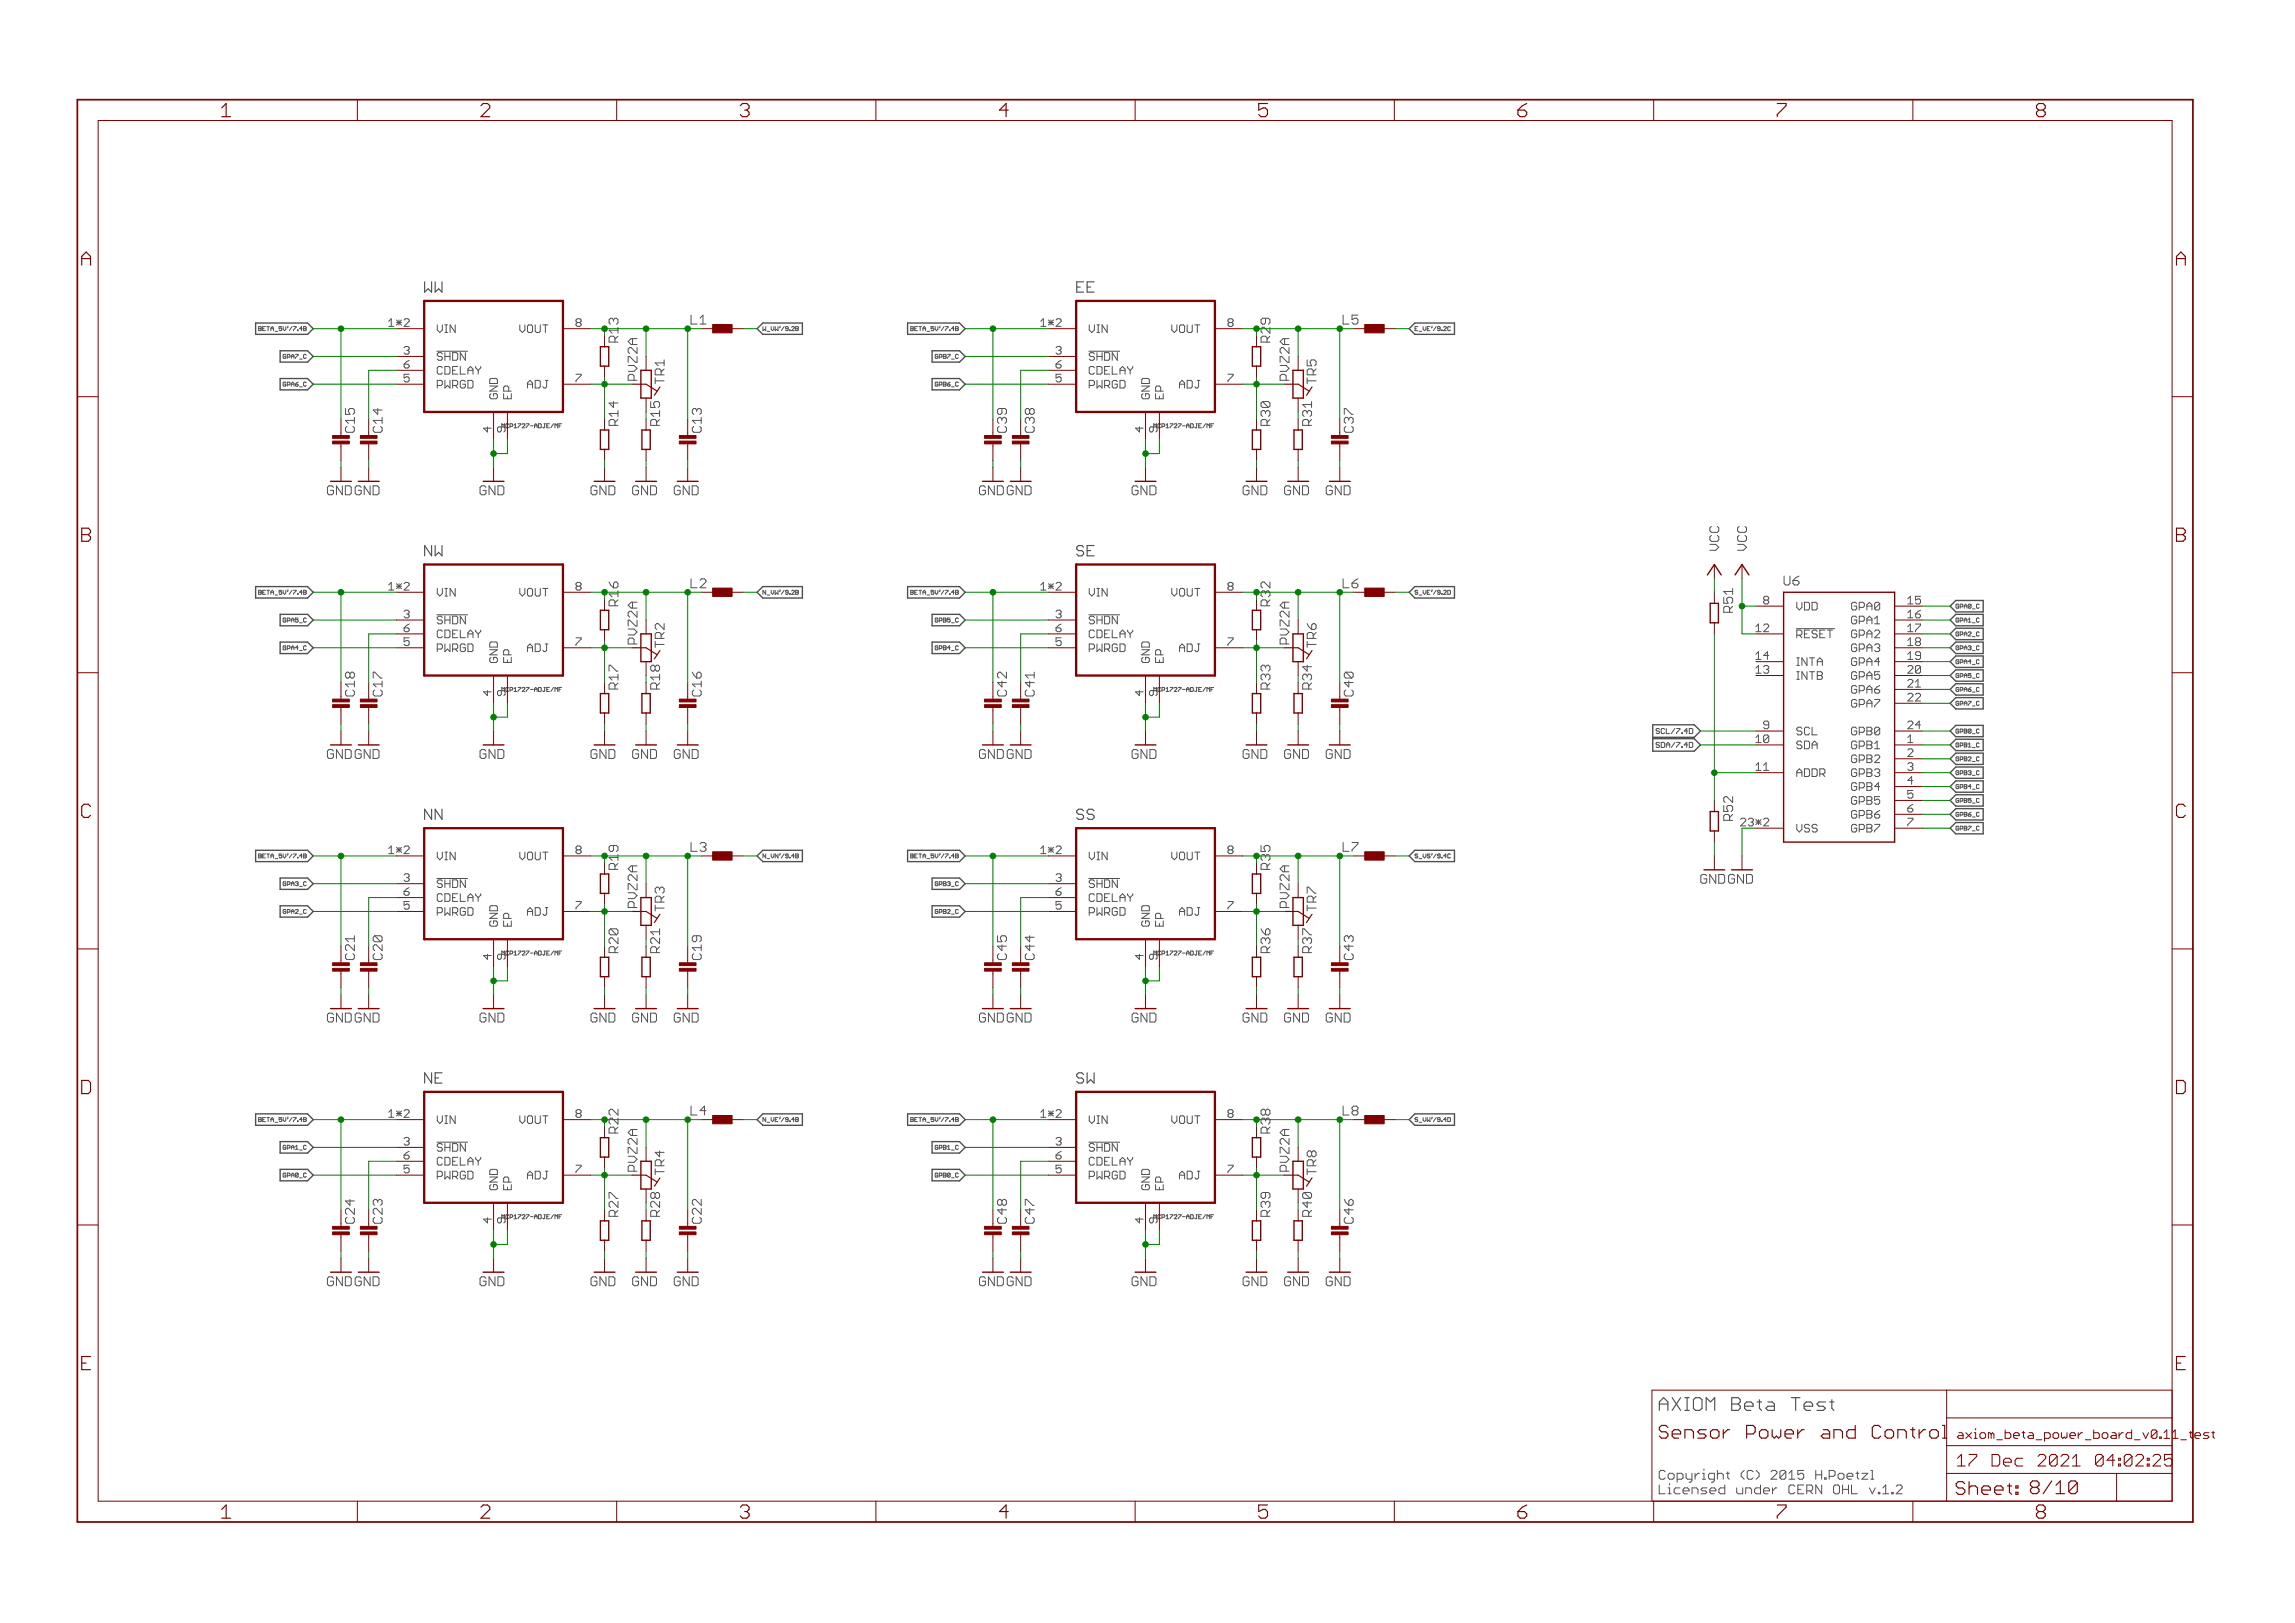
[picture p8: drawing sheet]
<svg xmlns="http://www.w3.org/2000/svg" width="420mm" height="297mm" viewBox="0 0 420 297" stroke-linecap="round" stroke-linejoin="round" font-family="sans-serif">
<defs><g id="words">
<g font-size="3.7" fill="#800000">
<text x="42" y="21.4">1</text>
<text x="89.5" y="21.4">2</text>
<text x="137" y="21.4">3</text>
<text x="184.4" y="21.4">4</text>
<text x="231.9" y="21.4">5</text>
<text x="279.3" y="21.4">6</text>
<text x="326.8" y="21.4">7</text>
<text x="374.3" y="21.4">8</text>
<text x="16.3" y="48.6">A</text>
<text x="399.8" y="48.6">A</text>
<text x="16.3" y="99.2">B</text>
<text x="399.8" y="99.2">B</text>
<text x="16.3" y="149.7">C</text>
<text x="399.8" y="149.7">C</text>
<text x="16.1" y="200.2">D</text>
<text x="399.6" y="200.2">D</text>
<text x="42" y="277.9">1</text>
<text x="89.5" y="277.9">2</text>
<text x="137" y="277.9">3</text>
<text x="184.4" y="277.9">4</text>
<text x="231.9" y="277.9">5</text>
<text x="279.3" y="277.9">6</text>
<text x="326.8" y="277.9">7</text>
<text x="374.3" y="277.9">8</text>
</g>
<text font-size="3.6" fill="#505050" x="305.2" y="258.2">AXIOM Beta Test</text>
<g font-size="3.6" fill="#800000">
<text x="305.2" y="263.3">Sensor Power and Control</text>
<text x="359.5" y="273.6">Sheet: 8/10</text>
</g>
<g font-size="3.2" fill="#800000">
<text x="359.8" y="268.4">17 Dec 2021</text>
<text x="381.4" y="268.4">04:02:26</text>
</g>
<g font-size="2.9" fill="#505050">
<text x="79.2" y="53.6">WW</text>
<text x="198.5" y="53.6">EE</text>
<text x="79.2" y="101.8">NW</text>
<text x="198.5" y="101.8">SE</text>
<text x="79.2" y="150.1">NN</text>
<text x="198.5" y="150.1">SS</text>
<text x="79.2" y="198.3">NE</text>
<text x="198.5" y="198.3">SW</text>
</g>
<g font-size="2.5" fill="#800000">
<text x="128.2" y="59.4">L1</text>
<text x="247.6" y="59.4">L5</text>
<text x="118.2" y="69.7" transform="rotate(-90 118.2 69.7)">PVZ2A</text>
<text x="237.6" y="69.7" transform="rotate(-90 237.6 69.7)">PVZ2A</text>
<text x="61.4" y="90.6">GNDGND</text>
<text x="180.7" y="90.6">GNDGND</text>
<text x="128.2" y="107.6">L2</text>
<text x="247.6" y="107.6">L6</text>
<text x="118.2" y="117.9" transform="rotate(-90 118.2 117.9)">PVZ2A</text>
<text x="237.6" y="117.9" transform="rotate(-90 237.6 117.9)">PVZ2A</text>
<text x="61.4" y="138.9">GNDGND</text>
<text x="180.7" y="138.9">GNDGND</text>
<text x="128.2" y="155.9">L3</text>
<text x="247.6" y="155.9">L7</text>
<text x="312.8" y="161.7">GNDGND</text>
<text x="118.2" y="166.2" transform="rotate(-90 118.2 166.2)">PVZ2A</text>
<text x="237.6" y="166.2" transform="rotate(-90 237.6 166.2)">PVZ2A</text>
<text x="61.4" y="187.1">GNDGND</text>
<text x="180.7" y="187.1">GNDGND</text>
<text x="128.2" y="204.1">L4</text>
<text x="247.6" y="204.1">L8</text>
<text x="118.2" y="214.4" transform="rotate(-90 118.2 214.4)">PVZ2A</text>
<text x="237.6" y="214.4" transform="rotate(-90 237.6 214.4)">PVZ2A</text>
<text x="61.4" y="235.4">GNDGND</text>
<text x="180.7" y="235.4">GNDGND</text>
</g>
<g font-size="2.5" fill="#505050">
<text x="114.7" y="62.7" transform="rotate(-90 114.7 62.7)">R13</text>
<text x="234.1" y="62.7" transform="rotate(-90 234.1 62.7)">R29</text>
<text x="123.2" y="70.3" transform="rotate(-90 123.2 70.3)">TR1</text>
<text x="242.5" y="70.3" transform="rotate(-90 242.5 70.3)">TR5</text>
<text x="114.7" y="77.9" transform="rotate(-90 114.7 77.9)">R14</text>
<text x="122.3" y="77.9" transform="rotate(-90 122.3 77.9)">R15</text>
<text x="234.1" y="77.9" transform="rotate(-90 234.1 77.9)">R30</text>
<text x="241.7" y="77.9" transform="rotate(-90 241.7 77.9)">R31</text>
<text x="66.5" y="79.2" transform="rotate(-90 66.5 79.2)">C15</text>
<text x="71.5" y="79.2" transform="rotate(-90 71.5 79.2)">C14</text>
<text x="130" y="79.2" transform="rotate(-90 130 79.2)">C13</text>
<text x="185.8" y="79.2" transform="rotate(-90 185.8 79.2)">C39</text>
<text x="190.9" y="79.2" transform="rotate(-90 190.9 79.2)">C38</text>
<text x="249.3" y="79.2" transform="rotate(-90 249.3 79.2)">C37</text>
<text x="89.3" y="90.6">GND</text>
<text x="109.6" y="90.6">GND</text>
<text x="117.3" y="90.6">GND</text>
<text x="124.9" y="90.6">GND</text>
<text x="208.7" y="90.6">GND</text>
<text x="229" y="90.6">GND</text>
<text x="236.6" y="90.6">GND</text>
<text x="244.2" y="90.6">GND</text>
<text x="316.2" y="100.8" transform="rotate(-90 316.2 100.8)">VCC</text>
<text x="321.3" y="100.8" transform="rotate(-90 321.3 100.8)">VCC</text>
<text x="328" y="107.1">U6</text>
<text x="114.7" y="110.9" transform="rotate(-90 114.7 110.9)">R16</text>
<text x="234.1" y="110.9" transform="rotate(-90 234.1 110.9)">R32</text>
<text x="123.2" y="118.6" transform="rotate(-90 123.2 118.6)">TR2</text>
<text x="242.5" y="118.6" transform="rotate(-90 242.5 118.6)">TR6</text>
<text x="66.5" y="127.4" transform="rotate(-90 66.5 127.4)">C18</text>
<text x="71.5" y="127.4" transform="rotate(-90 71.5 127.4)">C17</text>
<text x="114.7" y="126.2" transform="rotate(-90 114.7 126.2)">R17</text>
<text x="122.3" y="126.2" transform="rotate(-90 122.3 126.2)">R18</text>
<text x="130" y="127.4" transform="rotate(-90 130 127.4)">C16</text>
<text x="185.8" y="127.4" transform="rotate(-90 185.8 127.4)">C42</text>
<text x="190.9" y="127.4" transform="rotate(-90 190.9 127.4)">C41</text>
<text x="234.1" y="126.2" transform="rotate(-90 234.1 126.2)">R33</text>
<text x="241.7" y="126.2" transform="rotate(-90 241.7 126.2)">R34</text>
<text x="249.3" y="127.4" transform="rotate(-90 249.3 127.4)">C40</text>
<text x="89.3" y="138.9">GND</text>
<text x="109.6" y="138.9">GND</text>
<text x="117.3" y="138.9">GND</text>
<text x="124.9" y="138.9">GND</text>
<text x="208.7" y="138.9">GND</text>
<text x="229" y="138.9">GND</text>
<text x="236.6" y="138.9">GND</text>
<text x="244.2" y="138.9">GND</text>
<text x="318.8" y="150.2" transform="rotate(-90 318.8 150.2)">R52</text>
<text x="114.7" y="159.2" transform="rotate(-90 114.7 159.2)">R19</text>
<text x="234.1" y="159.2" transform="rotate(-90 234.1 159.2)">R35</text>
<text x="123.2" y="166.8" transform="rotate(-90 123.2 166.8)">TR3</text>
<text x="242.5" y="166.8" transform="rotate(-90 242.5 166.8)">TR7</text>
<text x="66.5" y="175.7" transform="rotate(-90 66.5 175.7)">C21</text>
<text x="71.5" y="175.7" transform="rotate(-90 71.5 175.7)">C20</text>
<text x="114.7" y="174.4" transform="rotate(-90 114.7 174.4)">R20</text>
<text x="122.3" y="174.4" transform="rotate(-90 122.3 174.4)">R21</text>
<text x="130" y="175.7" transform="rotate(-90 130 175.7)">C19</text>
<text x="185.8" y="175.7" transform="rotate(-90 185.8 175.7)">C45</text>
<text x="190.9" y="175.7" transform="rotate(-90 190.9 175.7)">C44</text>
<text x="234.1" y="174.4" transform="rotate(-90 234.1 174.4)">R36</text>
<text x="241.7" y="174.4" transform="rotate(-90 241.7 174.4)">R37</text>
<text x="249.3" y="175.7" transform="rotate(-90 249.3 175.7)">C43</text>
<text x="89.3" y="187.1">GND</text>
<text x="109.6" y="187.1">GND</text>
<text x="117.3" y="187.1">GND</text>
<text x="124.9" y="187.1">GND</text>
<text x="208.7" y="187.1">GND</text>
<text x="229" y="187.1">GND</text>
<text x="236.6" y="187.1">GND</text>
<text x="244.2" y="187.1">GND</text>
<text x="114.7" y="207.4" transform="rotate(-90 114.7 207.4)">R22</text>
<text x="234.1" y="207.4" transform="rotate(-90 234.1 207.4)">R38</text>
<text x="123.2" y="215.1" transform="rotate(-90 123.2 215.1)">TR4</text>
<text x="242.5" y="215.1" transform="rotate(-90 242.5 215.1)">TR8</text>
<text x="66.5" y="224" transform="rotate(-90 66.5 224)">C24</text>
<text x="71.5" y="224" transform="rotate(-90 71.5 224)">C23</text>
<text x="114.7" y="222.7" transform="rotate(-90 114.7 222.7)">R27</text>
<text x="122.3" y="222.7" transform="rotate(-90 122.3 222.7)">R28</text>
<text x="130" y="224" transform="rotate(-90 130 224)">C22</text>
<text x="185.8" y="224" transform="rotate(-90 185.8 224)">C48</text>
<text x="190.9" y="224" transform="rotate(-90 190.9 224)">C47</text>
<text x="234.1" y="222.7" transform="rotate(-90 234.1 222.7)">R39</text>
<text x="241.7" y="222.7" transform="rotate(-90 241.7 222.7)">R40</text>
<text x="249.3" y="224" transform="rotate(-90 249.3 224)">C46</text>
<text x="89.3" y="235.4">GND</text>
<text x="109.6" y="235.4">GND</text>
<text x="117.3" y="235.4">GND</text>
<text x="124.9" y="235.4">GND</text>
<text x="208.7" y="235.4">GND</text>
<text x="229" y="235.4">GND</text>
<text x="236.6" y="235.4">GND</text>
<text x="244.2" y="235.4">GND</text>
<text x="305.2" y="270.8">Copyright (C) 2015 H.Poetzl</text>
<text x="305.2" y="273.5">Licensed under CERN OHL v.1.2</text>
</g>
<text font-size="2.5" fill="#008000" x="318.8" y="112.1" transform="rotate(-90 318.8 112.1)">R51</text>
<g font-size="2.3" fill="#800000">
<text x="359.8" y="263.3">axiom_beta_power_board_v0.11</text>
<text x="397.8" y="263.3">_test</text>
</g>
<g font-size="2.1" fill="#505050">
<text x="73" y="59.8">1*2</text>
<text x="192.4" y="59.8">1*2</text>
<text x="81.5" y="60.9">VIN</text>
<text x="81.5" y="66">SHDN</text>
<text x="96.2" y="60.9">VOUT</text>
<text x="200.9" y="60.9">VIN</text>
<text x="200.9" y="66">SHDN</text>
<text x="215.6" y="60.9">VOUT</text>
<text x="75.5" y="70">5</text>
<text x="75.5" y="67.4">6</text>
<text x="81.5" y="71.1">PWRGD</text>
<text x="81.5" y="68.5">CDELAY</text>
<text x="98.5" y="71.1">ADJ</text>
<text x="106.9" y="70">7</text>
<text x="194.8" y="70">5</text>
<text x="194.8" y="67.4">6</text>
<text x="200.9" y="71.1">PWRGD</text>
<text x="200.9" y="68.5">CDELAY</text>
<text x="217.8" y="71.1">ADJ</text>
<text x="226.3" y="70">7</text>
<text x="92.6" y="73.1" transform="rotate(-90 92.6 73.1)">GND</text>
<text x="95.2" y="73.1" transform="rotate(-90 95.2 73.1)">EP</text>
<text x="212" y="73.1" transform="rotate(-90 212 73.1)">GND</text>
<text x="214.5" y="73.1" transform="rotate(-90 214.5 73.1)">EP</text>
<text x="91.5" y="79.1" transform="rotate(-90 91.5 79.1)">4</text>
<text x="94" y="79.1" transform="rotate(-90 94 79.1)">9</text>
<text x="210.9" y="79.1" transform="rotate(-90 210.9 79.1)">4</text>
<text x="213.4" y="79.1" transform="rotate(-90 213.4 79.1)">9</text>
<text x="73" y="108">1*2</text>
<text x="75.5" y="113.1">3</text>
<text x="81.5" y="109.2">VIN</text>
<text x="96.2" y="109.2">VOUT</text>
<text x="106.9" y="108">8</text>
<text x="192.4" y="108">1*2</text>
<text x="194.8" y="113.1">3</text>
<text x="200.9" y="109.2">VIN</text>
<text x="215.6" y="109.2">VOUT</text>
<text x="226.3" y="108">8</text>
<text x="324.4" y="110.6">8</text>
<text x="330.4" y="111.7">VDD</text>
<text x="340.3" y="111.7">GPA0</text>
<text x="350.7" y="110.6">15</text>
<text x="350.7" y="113.1">16</text>
<text x="81.5" y="114.2">SHDN</text>
<text x="81.5" y="119.3">PWRGD</text>
<text x="81.5" y="116.8">CDELAY</text>
<text x="98.5" y="119.3">ADJ</text>
<text x="200.9" y="114.2">SHDN</text>
<text x="200.9" y="119.3">PWRGD</text>
<text x="200.9" y="116.8">CDELAY</text>
<text x="217.8" y="119.3">ADJ</text>
<text x="323" y="115.7">12</text>
<text x="330.4" y="116.8">RESET</text>
<text x="340.3" y="114.2">GPA1</text>
<text x="340.3" y="116.8">GPA2</text>
<text x="340.3" y="119.3">GPA3</text>
<text x="350.7" y="115.7">17</text>
<text x="350.7" y="118.2">18</text>
<text x="92.6" y="121.3" transform="rotate(-90 92.6 121.3)">GND</text>
<text x="95.2" y="121.3" transform="rotate(-90 95.2 121.3)">EP</text>
<text x="212" y="121.3" transform="rotate(-90 212 121.3)">GND</text>
<text x="214.5" y="121.3" transform="rotate(-90 214.5 121.3)">EP</text>
<text x="323" y="120.7">14</text>
<text x="323" y="123.3">13</text>
<text x="330.4" y="121.9">INTA</text>
<text x="330.4" y="124.4">INTB</text>
<text x="340.3" y="121.9">GPA4</text>
<text x="340.3" y="124.4">GPA5</text>
<text x="350.7" y="120.7">19</text>
<text x="350.7" y="123.3">20</text>
<text x="350.7" y="125.8">21</text>
<text x="91.5" y="127.3" transform="rotate(-90 91.5 127.3)">4</text>
<text x="94" y="127.3" transform="rotate(-90 94 127.3)">9</text>
<text x="210.9" y="127.3" transform="rotate(-90 210.9 127.3)">4</text>
<text x="213.4" y="127.3" transform="rotate(-90 213.4 127.3)">9</text>
<text x="340.3" y="126.9">GPA6</text>
<text x="340.3" y="129.5">GPA7</text>
<text x="350.7" y="128.4">22</text>
<text x="323" y="136">10</text>
<text x="324.4" y="133.4">9</text>
<text x="330.4" y="134.6">SCL</text>
<text x="330.4" y="137.1">SDA</text>
<text x="340.3" y="134.6">GPB0</text>
<text x="340.3" y="137.1">GPB1</text>
<text x="350.7" y="133.4">24</text>
<text x="323" y="141.1">11</text>
<text x="330.4" y="142.2">ADDR</text>
<text x="340.3" y="139.6">GPB2</text>
<text x="340.3" y="142.2">GPB3</text>
<text x="340.3" y="144.7">GPB4</text>
<text x="340.3" y="147.3">GPB5</text>
<text x="340.3" y="149.8">GPB6</text>
<text x="350.7" y="148.7">6</text>
<text x="320.6" y="151.2">23*2</text>
<text x="330.4" y="152.3">VSS</text>
<text x="340.3" y="152.3">GPB7</text>
<text x="73" y="156.3">1*2</text>
<text x="81.5" y="157.4">VIN</text>
<text x="96.2" y="157.4">VOUT</text>
<text x="192.4" y="156.3">1*2</text>
<text x="200.9" y="157.4">VIN</text>
<text x="215.6" y="157.4">VOUT</text>
<text x="81.5" y="162.5">SHDN</text>
<text x="81.5" y="167.6">PWRGD</text>
<text x="81.5" y="165">CDELAY</text>
<text x="98.5" y="167.6">ADJ</text>
<text x="200.9" y="162.5">SHDN</text>
<text x="200.9" y="167.6">PWRGD</text>
<text x="200.9" y="165">CDELAY</text>
<text x="217.8" y="167.6">ADJ</text>
<text x="92.6" y="169.6" transform="rotate(-90 92.6 169.6)">GND</text>
<text x="95.2" y="169.6" transform="rotate(-90 95.2 169.6)">EP</text>
<text x="212" y="169.6" transform="rotate(-90 212 169.6)">GND</text>
<text x="214.5" y="169.6" transform="rotate(-90 214.5 169.6)">EP</text>
<text x="91.5" y="175.6" transform="rotate(-90 91.5 175.6)">4</text>
<text x="94" y="175.6" transform="rotate(-90 94 175.6)">9</text>
<text x="210.9" y="175.6" transform="rotate(-90 210.9 175.6)">4</text>
<text x="213.4" y="175.6" transform="rotate(-90 213.4 175.6)">9</text>
<text x="73" y="204.6">1*2</text>
<text x="81.5" y="205.7">VIN</text>
<text x="96.2" y="205.7">VOUT</text>
<text x="192.4" y="204.6">1*2</text>
<text x="200.9" y="205.7">VIN</text>
<text x="215.6" y="205.7">VOUT</text>
<text x="75.5" y="212.2">6</text>
<text x="81.5" y="210.7">SHDN</text>
<text x="81.5" y="215.8">PWRGD</text>
<text x="81.5" y="213.3">CDELAY</text>
<text x="98.5" y="215.8">ADJ</text>
<text x="194.8" y="212.2">6</text>
<text x="200.9" y="210.7">SHDN</text>
<text x="200.9" y="215.8">PWRGD</text>
<text x="200.9" y="213.3">CDELAY</text>
<text x="217.8" y="215.8">ADJ</text>
<text x="92.6" y="217.8" transform="rotate(-90 92.6 217.8)">GND</text>
<text x="95.2" y="217.8" transform="rotate(-90 95.2 217.8)">EP</text>
<text x="212" y="217.8" transform="rotate(-90 212 217.8)">GND</text>
<text x="214.5" y="217.8" transform="rotate(-90 214.5 217.8)">EP</text>
<text x="91.5" y="223.8" transform="rotate(-90 91.5 223.8)">4</text>
<text x="94" y="223.8" transform="rotate(-90 94 223.8)">9</text>
<text x="210.9" y="223.8" transform="rotate(-90 210.9 223.8)">4</text>
<text x="213.4" y="223.8" transform="rotate(-90 213.4 223.8)">9</text>
</g>
<g font-size="1.4" fill="#505050">
<text x="304.8" y="136.8">SDA/7.4D</text>
<text x="305.1" y="134.3">SCL/7.4D</text>
</g>
<g font-size="1.1" fill="#505050">
<text x="49.5" y="60.5">BETA_5V'/7.4B</text>
<text x="53.3" y="65.6">GPA7_C</text>
<text x="141.2" y="60.6">W_VW'/9.2B</text>
<text x="168.8" y="60.5">BETA_5V'/7.4B</text>
<text x="172.7" y="65.6">GPB7_C</text>
<text x="260.5" y="60.6">E_VE'/9.2C</text>
<text x="53.3" y="70.7">GPA6_C</text>
<text x="172.7" y="70.7">GPB6_C</text>
<text x="94" y="78.3">MCP1727-ADJE/MF</text>
<text x="213.4" y="78.3">MCP1727-ADJE/MF</text>
<text x="49.5" y="108.8">BETA_5V'/7.4B</text>
<text x="53.3" y="113.9">GPA5_C</text>
<text x="141.2" y="108.8">N_VW'/9.2</text>
<text x="168.8" y="108.8">BETA_5V'/7.4B</text>
<text x="172.7" y="113.9">GPB5_C</text>
<text x="260.5" y="108.8">S_VE'/9.2D</text>
<text x="359.6" y="111.3">GPA0_</text>
<text x="359.6" y="113.9">GPA1_</text>
<text x="53.3" y="119">GPA4_C</text>
<text x="172.7" y="119">GPB4_C</text>
<text x="359.6" y="116.4">GPA2_</text>
<text x="359.6" y="119">GPA3_</text>
<text x="359.6" y="121.5">GPA4_</text>
<text x="359.6" y="124">GPA5_</text>
<text x="94" y="126.6">MCP1727-ADJE/MF</text>
<text x="213.4" y="126.6">MCP1727-ADJE/MF</text>
<text x="359.6" y="126.6">GPA6_</text>
<text x="359.6" y="129.1">GPA7_</text>
<text x="359.6" y="134.2">GPB0_</text>
<text x="359.6" y="136.7">GPB1_</text>
<text x="359.6" y="139.3">GPB2_</text>
<text x="359.6" y="141.8">GPB3_</text>
<text x="359.6" y="144.4">GPB4_</text>
<text x="359.6" y="146.9">GPB5_</text>
<text x="359.6" y="149.4">GPB6_</text>
<text x="359.6" y="152">GPB7_</text>
<text x="49.5" y="157.1">BETA_5V'/7.4B</text>
<text x="141.2" y="157.1">N_VN'/9.4B</text>
<text x="168.8" y="157.1">BETA_5V'/7.4B</text>
<text x="260.5" y="157.1">S_VS'/9.4C</text>
<text x="53.3" y="167.2">GPA2_C</text>
<text x="53.3" y="162.1">GPA3_C</text>
<text x="172.7" y="167.2">GPB2_C</text>
<text x="172.7" y="162.1">GPB3_C</text>
<text x="94" y="174.8">MCP1727-ADJE/MF</text>
<text x="213.4" y="174.8">MCP1727-ADJE/MF</text>
<text x="49.5" y="205.3">BETA_5V'/7.4B</text>
<text x="141.2" y="205.3">N_VE'/9.4B</text>
<text x="168.8" y="205.3">BETA_5V'/7.4B</text>
<text x="260.5" y="205.3">S_VW'/9.4D</text>
<text x="53.3" y="215.5">GPA0_C</text>
<text x="53.3" y="210.4">GPA1_C</text>
<text x="172.7" y="215.5">GPB0_C</text>
<text x="172.7" y="210.4">GPB1_C</text>
<text x="94" y="223.1">MCP1727-ADJE/MF</text>
<text x="213.4" y="223.1">MCP1727-ADJE/MF</text>
</g>
</g></defs>
<g fill="none" stroke="#505050" stroke-width=".21">
<path d="M77.7 51.6v1.9l.7-.6M197.1 52.5h.7M198.4 51.6h-1.3v1.9h1.3M198.1 99.8h-.7l-.3 .4v.3l.3 .3h.7M77.7 101.7v-1.9l1.3 1.9M197.1 101.4l.3 .3h.7M77.7 150v-1.9l1.3 1.9M197.1 149.7l.3 .3h.7M198.1 148.1h-.7l-.3 .3v.3l.3 .3h.7M77.7 198.2v-1.9l1.3 1.9M197.1 197.9l.3 .3h.7M198.1 196.3h-.7l-.3 .4v.3l.3 .3h.7"/>
<path d="M303.8 257h1.6M304.6 255.8l-.8 .8v1.5"/>
</g>
<g fill="none" stroke="#505050" stroke-width=".18">
<path d="M47.3 59.8h.4l.1 .1-.1 .6h-.4zM48.6 59.8h-.5v.7h.5M48.9 59.8h.4M49.1 59.8v.7M71.2 58.8l.4-.5v1.4M71.2 59.7h.9M80.1 59.5v.9l.4 .5 .5-.5M95.2 59.5v.9l.4 .5M105.7 59l-.2 .3v.2l.2 .2h.5l.2-.2v-.2l-.2-.3M105.7 59l-.2-.2v-.2l.2-.3h.5l.2 .3v.2l-.2 .2M105.7 59h.5M112.1 58.3h-.3l-.3 .2v.6l.3 .3"/>
<path d="M126.5 57.7v1.6h1.1M139.7 59.8v.7l.2-.2 .3 .2v-.7M166.7 59.8l.5 .1-.1 .3 .1 .2-.1 .1h-.4zM168 59.8h-.5v.7h.5M168.2 59.8h.5M168.5 59.8v.7M190.5 59.7h1M190.5 58.8l.5-.5v1.4M199.4 59.5v.9l.5 .5 .5-.5M214.5 59.5v.9l.5 .5M225 59l-.2 .3v.2l.2 .2h.5l.2-.2v-.2l-.2-.3M225 59l-.2-.2v-.2l.2-.3h.5l.2 .3v.2l-.2 .2"/>
<path d="M225 59h.5M231.4 59.9h-.3l-.2 .3v.5l.2 .3M232.2 58.3h-1.1l-.2 .2v.6l.2 .3h.3M245.9 57.7v1.6h1.1M259.5 59.8h-.4v.7h.4M47.3 60.2h.4M48.1 60.2h.2M52.3 65l-.1-.1-.4 .1v.5l.2 .1 .3-.1v-.3h-.2M52.3 70.1l-.1-.2-.4 .2v.4l.2 .2 .3-.2v-.2h-.2M53.1 65l-.5-.1v.7M53.1 70.1l-.5-.2v.8M53.1 70.3l-.5 .1"/>
<path d="M53.1 65.2l-.5 .2M63.2 74.8v1h.9M63.5 78l-.3 .3v.5l.3 .3h1.1M64.9 76.9h-1.7l.6 .6M68.6 78l-.3 .3v.5l.3 .3h1.1M70 76.9h-1.7l.6 .6M70 75h-1.7l.9 .8M74 63.6l.2-.2h.5l.2 .2v.3l-.2 .2M74 66.7v.4l.2 .3h.5l.2-.3M74 69.7l.2 .2h.5l.2-.2M74 66.7h.7l.2 .2M74.4 64.1h.3"/>
<path d="M74.7 64.1l.2 .2v.3l-.2 .2h-.5l-.2-.2M74.9 68.5h-.9v.7l.4-.2h.3l.2 .2M74.9 66l-.5 .2-.4 .5M80 64.3h5.6M80.1 65.7l.2 .2h.5l.2-.2M81 69.8l-.2-.2h-.7v1.4M81 64.8l-.2-.3h-.5l-.2 .3v.2l.2 .2h.5l.2 .3M81 67.3l-.2-.2h-.5l-.2 .2v.9l.2 .3h.5l.2-.3M81 70.3l-.2 .2h-.7M89.7 70.7h1.4l-1.4 .9h1.4M89.7 70.2h1.4M89.9 72.1l-.2 .2v.4l.2 .3h.9"/>
<path d="M89.9 69.3h.9M89.9 78.4h-1.4l.7 .7M92.2 73h1.4M92.2 71.6h1.4M96.6 71v-.9l.4-.5 .5 .5v.9M96.6 70.3h.9M105.5 68.5h.9M106.4 68.7l-.9 1v.2M112.3 61.5h-.5l-.3 .3v.8h1.6M112.3 76.8h-.5l-.3 .2v.9h1.6M113.1 60.4h-1.6l.6 .6M113.1 75.7h-1.6l.6 .5"/>
<path d="M113.1 73.8h-1.6l.8 .8M115 66.3v-1.1h.3l1.1 1.1M115 68h1.1M115 66.9h1.1M115.5 63.6h-.2l-.3 .3v.5l.3 .3M115.8 68.5h-.5l-.3 .3v.8h1.6M119.1 73.5v1.1h.8M119.9 76.8h-.5l-.3 .2v.9h1.7M120 69.7h1.6M120 69.2v1M120.8 75.7h-1.7l.6 .5M120.8 67.5h-.6l-.2 .3v.8h1.6"/>
<path d="M121.6 66.4h-1.6l.5 .6M127 78l-.3 .3v.5l.3 .3h1.1M127.3 74.8h-.3l-.3 .2v.6l.3 .2M128.4 76.9h-1.7l.6 .6M140.4 60.6h.5M166.7 60.2h.4M167.5 60.2h.2M171.7 65l-.1-.1-.4 .1 .1 .6 .4-.1v-.3h-.3M171.7 70.1l-.1-.2-.4 .2 .1 .6 .4-.2v-.2h-.3M172.4 70.1l-.4-.2v.8M172.4 70.3l-.4 .1M172.4 65l-.4-.1v.7"/>
<path d="M172.4 65.2l-.4 .2M182.9 78l-.3 .3v.5l.3 .3h1.1M183.2 76.4h-.3l-.3 .3v.5l.3 .3M184 74.8h-1.1l-.3 .2v.6l.3 .2h.3M188 78l-.3 .3v.5l.3 .3h1.1M188.2 74.8h-.2l-.3 .2v.6l.3 .2h.2M188.2 76.4h-.2l-.3 .3v.5l.3 .3M193.3 63.6l.3-.2h.4l.3 .2v.3l-.3 .2M193.3 69.7l.3 .2h.4l.3-.2M193.3 66.7v.4l.3 .3h.4l.3-.3M193.3 66.7h.7l.3 .2M193.8 64.1h.2"/>
<path d="M194 64.1l.3 .2v.3l-.3 .2h-.4l-.3-.2M194.3 68.5h-1v.7l.5-.2h.2l.3 .2M194.3 66l-.5 .2-.5 .5M199.3 64.3h5.7M199.4 65.7l.2 .2h.5l.3-.2M200.4 69.8l-.3-.2h-.7v1.4M200.4 64.8l-.3-.3h-.5l-.2 .3v.2l.2 .2h.5l.3 .3M200.4 70.3l-.3 .2h-.7M200.4 67.3l-.3-.2h-.5l-.2 .2v.9l.2 .3h.5l.3-.3M209 70.7h1.4l-1.4 .9h1.4M209 70.2h1.4M209.3 72.1l-.3 .2v.4l.3 .3h.9"/>
<path d="M209.3 69.3h.9M209.3 78.4h-1.4l.7 .7M211.6 73h1.4M211.6 71.6h1.4M215.9 70.3h1M215.9 71v-.9l.5-.5 .5 .5v.9M224.8 68.5h.9M225.7 68.7l-.9 1v.2M230.9 73.8l.2-.3 1.1 1.1h-1.1l-.2-.3zM231.1 73.5h1.1M231.4 75.1h-.3l-.2 .3v.5l.2 .3M231.7 61.5h-.6l-.2 .3v.8h1.6"/>
<path d="M231.7 76.8h-.6l-.2 .2v.9h1.6M234.4 68h1.1M234.4 66.9h1.1M234.4 66.3v-1.1h.2l1.1 1.1M234.9 63.6h-.3l-.2 .3v.5l.2 .3M235.2 68.5h-.6l-.2 .3v.8h1.6M239 75.1h-.2l-.3 .3v.5l.3 .3M239.3 76.8h-.5l-.3 .2v.9h1.6M239.3 69.7h1.6M239.3 65.9v1.1h.8M239.3 69.2v1M240.1 74h-1.6l.5 .6"/>
<path d="M240.1 67.5h-.5l-.3 .3v.8h1.6M246.1 75.8v-1h.3l1.1 1M246.4 78l-.3 .3v.5l.3 .3h1.1M246.7 76.4h-.3l-.3 .3v.5l.3 .3M259.1 60.2h.2M259.8 60.6h.5M60.5 89.7h.5M60.8 88.9h-.6l-.3 .3v1.1l.3 .3h.6M88.4 89.7h.6M88.7 88.9h-.5l-.3 .3v1.1l.3 .3h.5M108.8 89.7h.5M109 88.9h-.5l-.3 .3v1.1l.3 .3h.5"/>
<path d="M115.8 90.3l.3 .3h.5M116.4 89.7h.5M116.6 88.9h-.5l-.3 .3M123.4 90.3l.3 .3h.5M124 89.7h.5M124.2 88.9h-.5l-.3 .3M179.9 89.7h.5M180.1 88.9h-.5l-.3 .3v1.1l.3 .3h.5M207.8 89.7h.5M208.1 88.9h-.6l-.2 .3v1.1l.2 .3h.6M228.1 89.7h.6M228.4 88.9h-.6l-.2 .3v1.1l.2 .3h.6"/>
<path d="M235.2 90.3l.3 .3h.5M235.7 89.7h.6M236 88.9h-.5l-.3 .3M242.8 90.3l.3 .3h.5M243.4 89.7h.5M243.6 88.9h-.5l-.3 .3M313 99.6h1.1M313.3 98l-.3 .3v.5l.3 .3h1.1M313.3 96.4l-.3 .2v.6l.3 .2h1.1M318.1 99.6h1.1M318.4 98l-.3 .3v.5l.3 .3h1.1M318.4 96.4l-.3 .2v.6l.3 .2h1.1"/>
<path d="M47.3 108h.4l.1 .2-.1 .6h-.4zM47.3 108.4h.4M48.1 108.4h.2M48.6 108h-.5v.8h.5M48.9 108h.4M49.1 108v.8M52.3 113.2l-.1-.1-.4 .1v.5l.2 .2 .3-.2v-.2h-.2M52.3 118.3l-.1-.1-.4 .1v.5l.2 .1 .3-.1v-.2h-.2M53.1 113.2l-.5-.1v.8M53.1 118.3l-.5-.1v.7M53.1 113.5l-.5 .1M53.1 118.6l-.5 .1"/>
<path d="M71.2 107.1l.4-.5v1.4M71.2 108h.9M74 114.9h.7l.2 .2v.3l-.2 .2h-.5l-.2-.2zM74 111.9l.2-.2h.5l.2 .2M74 112.8l.2 .3h.5l.2-.3M74.4 112.4h.3M74.7 112.4l.2 .2M74.9 116.7h-.9v.8l.4-.3h.3l.2 .3v.4l-.2 .3h-.5l-.2-.3M74.9 112.1l-.2 .3M74.9 114.2l-.5 .2-.4 .5M80 112.5h5.6M80.1 107.7v.9l.4 .5 .5-.5"/>
<path d="M80.1 113.9l.2 .3h.5l.2-.3M81 118.1l-.2-.2h-.7v1.4M81 113l-.2-.2h-.5l-.2 .2v.2l.2 .3h.5l.2 .2M81 115.5l-.2-.2h-.5l-.2 .2v1l.2 .2h.5l.2-.2M81 118.6l-.2 .2h-.7M89.7 118.9h1.4l-1.4 .9h1.4M89.7 118.4h1.4M89.9 117.5h.9M92.2 119.8h1.4M95.2 107.7v.9l.4 .5M96.6 119.3v-1l.4-.4 .5 .4v1M96.6 118.6h.9"/>
<path d="M105.5 116.7h.9v.3l-.9 .9v.3M105.7 107.3l-.2 .2v.3l.2 .2h.5l.2-.2M105.7 107.3h.5M106.2 107.3l.2 .2M106.4 106.8l-.2-.2h-.5l-.2 .2v.3l.2 .2M106.4 107.1l-.2 .2M111.5 106.5l.3 .6 .5 .5M112.3 109.8h-.5l-.3 .2v.9h1.6M113.1 108.7h-1.6l.6 .5M115 114.6v-1.1h.3l1.1 1.1M115 116.2h1.1M115 115.1h1.1"/>
<path d="M115.5 111.9h-.2l-.3 .2v.6l.3 .2M115.8 116.8h-.5l-.3 .2v.9h1.6M120 117.4v1.1M120 117.9h1.6M120.5 114.1h-.3l-.2 .3v.5l.2 .3M120.8 115.8h-.6l-.2 .2v.8h1.6M126.5 105.9v1.7h1.1M140.2 108v.8l-.5-.8v.8M140.4 108.9h.5M166.7 108l.5 .2-.1 .2 .1 .2-.1 .2h-.4zM166.7 108.4h.4M167.5 108.4h.2"/>
<path d="M168 108h-.5v.8h.5M168.2 108h.5M168.5 108v.8M171.7 113.2l-.1-.1-.4 .1 .1 .7 .4-.2v-.2h-.3M171.7 118.3l-.1-.1-.4 .1 .1 .6 .4-.1v-.2h-.3M172.4 113.2l-.4-.1v.8M172.4 118.6l-.4 .1M172.4 113.5l-.4 .1M172.4 118.3l-.4-.1v.7M190.5 108h1M190.5 107.1l.5-.5v1.4M193.3 111.9l.3-.2h.4l.3 .2"/>
<path d="M193.3 112.8l.3 .3h.4l.3-.3M193.3 114.9h.7l.3 .2v.3l-.3 .2h-.4l-.3-.2zM193.8 112.4h.2M194 112.4l.3 .2M194.3 116.7h-1v.8l.7-.3 .3 .3v.4l-.3 .3h-.4l-.3-.3M194.3 112.1l-.3 .3M194.3 114.2l-.5 .2-.5 .5M199.3 112.5h5.7M199.4 113.9l.2 .3h.5l.3-.3M199.4 107.7v.9l.5 .5 .5-.5M200.4 118.1l-.3-.2h-.7v1.4M200.4 113l-.3-.2h-.5l-.2 .2v.2l.2 .3h.5l.3 .2"/>
<path d="M200.4 118.6l-.3 .2h-.7M200.4 115.5l-.3-.2h-.5l-.2 .2v1l.2 .2h.5l.3-.2M209 118.9h1.4l-1.4 .9h1.4M209 118.4h1.4M209.3 117.5h.9M211.6 119.8h1.4M214.5 107.7v.9l.5 .5M215.9 118.6h1M215.9 119.3v-1l.5-.4 .5 .4v1M224.8 116.7h.9v.3l-.9 .9v.3M225 107.3l-.2 .2v.3l.2 .2h.5l.2-.2M225 107.3h.5"/>
<path d="M225.5 107.3l.2 .2M225.7 106.8l-.2-.2h-.5l-.2 .2v.3l.2 .2M225.7 107.1l-.2 .2M231.4 106.5h-.3l-.2 .3v.5l.2 .3M231.4 108.1h-.3l-.2 .3v.6l.2 .2M231.7 109.8h-.6l-.2 .2v.9h1.6M234.4 116.2h1.1M234.4 115.1h1.1M234.4 114.6v-1.1h.2l1.1 1.1M234.9 111.9h-.3l-.2 .2v.6l.2 .2M235.2 116.8h-.6l-.2 .2v.9h1.6M239.3 117.9h1.6"/>
<path d="M239.3 117.4v1.1M239.3 114.1l.3 .6 .5 .5M240.1 115.8h-.5l-.3 .2v.8h1.6M245.9 105.9v1.7h1.1M259.5 108.2l-.1-.2-.3 .2 .1 .2 .3 .1-.1 .3-.3-.2M259.8 108.9h.5M313 100.7h1.1M315.6 109.3v1.1h.8M316.4 111h-.6l-.2 .2v.9h1.6M317.2 108.2h-1.6l.5 .6M318.1 100.7h1.1M321.5 115.6h.9"/>
<path d="M321.5 114.7l.4-.5v1.4M321.5 119.7l.4-.4v1.4M323.1 109.8l-.2 .3v.2l.2 .2h.5l.2-.2M323.1 109.8h.5M323.6 109.8l.2 .3M323.8 109.4l-.2-.3h-.5l-.2 .3v.2l.2 .2M323.8 109.6l-.2 .2M326.6 105.4v1.4l.3 .3h.5M328.9 115.1h7M329 110.2v1l.4 .4 .5-.4M329.4 116.2l.5 .5M329.9 115.5l-.3-.2h-.6v1.4"/>
<path d="M329.9 116l-.3 .2h-.6M339.4 113.5h.5M339.4 118.6h.5M339.4 110.9h.5M339.4 116h.5M339.7 117.9h-.5l-.2 .2v.9l.2 .3h.5M339.7 112.8h-.5l-.2 .2v.9l.2 .3h.5M339.7 115.3h-.5l-.2 .2v1l.2 .2h.5M339.7 110.2h-.5l-.2 .3v.9l.2 .2h.5M349.3 113.1h.9M349.3 118.2h.9M349.3 115.6h.9"/>
<path d="M349.3 109.6l.4-.5v1.4M349.3 112.1l.4-.4v1.4M349.3 114.7l.4-.5v1.4M349.3 117.2l.4-.5v1.5M349.3 119.7l.4-.4v1.4M349.3 110.5h.9M358.6 113.2l-.1-.1-.4 .1v.5l.4 .2 .1-.4h-.2M358.6 118.3l-.1-.1-.4 .1v.5l.4 .1 .1-.3h-.2M358.6 110.7l-.1-.1-.4 .1v.5l.4 .1 .1-.4h-.2M358.6 115.8l-.1-.1-.4 .1v.5l.4 .1 .1-.4h-.2M359.3 113.2l-.4-.1v.8M359.3 110.7l-.4-.1v.7"/>
<path d="M359.3 115.8l-.4-.1v.7M359.3 118.3l-.4-.1v.7M359.3 110.9l-.4 .2M359.3 113.5l-.4 .1M359.3 116l-.4 .1M359.3 118.6l-.4 .1M60.5 138h.5M60.8 137.2h-.6l-.3 .3v1l.3 .3h.6M63.5 126.3l-.3 .3v.5l.3 .3h1.1M63.8 123h-.3l-.3 .3v.5l.3 .3h.3M64.9 125.2h-1.7l.6 .5M68.3 124.1v-1.1h.3l1.1 1.1"/>
<path d="M68.6 126.3l-.3 .3v.5l.3 .3h1.1M70 125.2h-1.7l.6 .5M88.4 138h.6M88.7 137.2h-.5l-.3 .3v1l.3 .3h.5M89.9 120.3l-.2 .2v.5l.2 .2h.9M89.9 126.6h-1.4l.7 .7M92.2 121.2h1.4M108.8 138h.5M109 137.2h-.5l-.3 .3v1l.3 .3h.5M111.5 122.8v-1h.3l1.1 1M112.3 125h-.5l-.3 .3v.8h1.6M113.1 123.9h-1.6l.6 .6"/>
<path d="M115.8 138.5l.3 .3h.5M116.4 138h.5M116.6 137.2h-.5l-.3 .3M119.7 121.8h-.3l-.3 .2v.6l.3 .2h.3M119.9 125h-.5l-.3 .3v.8h1.7M120.8 123.9h-1.7l.6 .6M123.4 138.5l.3 .3h.5M124 138h.5M124.2 137.2h-.5l-.3 .3M126.7 123l.3 .5 .6 .6M127 126.3l-.3 .3v.5l.3 .3h1.1M128.4 125.2h-1.7l.6 .5"/>
<path d="M179.9 138h.5M180.1 137.2h-.5l-.3 .3v1l.3 .3h.5M182.9 126.3l-.3 .3v.5l.3 .3h1.1M183.2 123h-.3l-.3 .3v.5l.3 .3M184.3 124.9h-1.7l.8 .8M188 126.3l-.3 .3v.5l.3 .3h1.1M189.3 124.9h-1.6l.8 .8M189.3 123.5h-1.6l.5 .6M207.8 138h.5M208.1 137.2h-.6l-.2 .3v1l.2 .3h.6M209.3 120.3l-.3 .2v.5l.3 .2h.9M209.3 126.6h-1.4l.7 .7"/>
<path d="M211.6 121.2h1.4M228.1 138h.6M228.4 137.2h-.6l-.2 .3v1l.2 .3h.6M231.4 121.8h-.3l-.2 .2v.6l.2 .2M231.4 123.4h-.3l-.2 .3v.5l.2 .3M231.7 125h-.6l-.2 .3v.8h1.6M235.2 138.5l.3 .3h.5M235.7 138h.6M236 137.2h-.5l-.3 .3M239 123.4h-.2l-.3 .3v.5l.3 .3M239.3 125h-.5l-.3 .3v.8h1.6M240.1 122h-1.6l.8 .8"/>
<path d="M242.8 138.5l.3 .3h.5M243.4 138h.5M243.6 137.2h-.5l-.3 .3M246.1 123.3l.3-.3 1.1 1.1h-1.1l-.3-.3zM246.4 126.3l-.3 .3v.5l.3 .3h1.1M246.4 123h1.1M247.7 124.9h-1.6l.8 .8M303.8 136l-.1-.1h-.4l-.1 .1 .1 .3h.4l.1 .2-.1 .3h-.4l-.1-.1M303.8 133.5l-.1-.2h-.4l-.1 .2 .1 .3h.4l.1 .2-.1 .3h-.4l-.1-.2M304.6 135.9h-.5v.9h.5M304.8 133.5l-.2-.2h-.3l-.2 .2v.6l.2 .2h.3l.2-.2M321.5 135l.4-.5v1.4"/>
<path d="M321.5 122.3l.4-.5v1.4M321.5 135.9h.9M321.5 120.7h.9M321.5 123.2h.9M322.9 133.1l.2 .3h.5l.2-.3M323.8 132.2l-.2-.2h-.5l-.2 .2v.2l.2 .3h.7M329 134.3l.2 .2h.4l.3-.2M329 136.8l.2 .2h.4l.3-.2M329 121.8h.4M329 120.4h.4M329 124.3h.4M329 122.9h.4"/>
<path d="M329.2 120.4v1.4M329.2 122.9v1.4M329.9 133.3l-.3-.2h-.4l-.2 .2v.3l.2 .2h.4l.3 .2M329.9 135.9l-.3-.3h-.4l-.2 .3v.2l.2 .2h.4l.3 .3M339.4 133.8h.5M339.4 136.3h.5M339.4 138.9h.5M339.4 121.1h.5M339.4 123.6h.5M339.4 126.2h.5M339.4 128.7h.5M339.7 133.1h-.5l-.2 .2v1l.2 .2h.5"/>
<path d="M339.7 135.6h-.5l-.2 .3v.9l.2 .2h.5M339.7 120.4h-.5l-.2 .2v1l.2 .2h.5M339.7 122.9h-.5l-.2 .3v.9l.2 .2h.5M339.7 125.5h-.5l-.2 .2v.9l.2 .3h.5M339.7 128h-.5l-.2 .2v1l.2 .2h.5M339.7 138.2h-.5l-.2 .2v.9l.2 .3h.5M349.3 132.2l.2-.2h.5l.2 .2M349.3 137.3l.2-.2h.5l.2 .2v.2l-.9 1h.9M349.3 135.9h.9M349.3 120.7h.9M349.3 124.6l.2-.2h.5l.2 .2M349.3 135l.4-.5v1.4"/>
<path d="M349.3 139.8l.2-.2h.5l.2 .2v.3l-.2 .2M349.3 122l.2-.2h.5l.2 .2M349.3 127.1l.2-.2h.5l.2 .2M350.2 132.4l-.9 1h.9M350.2 122.3l-.9 .9h.9M350.2 124.8l-.9 1h.9M350.2 127.4l-.9 .9h.9M358.6 133.6l-.1-.2-.4 .2v.4l.4 .2 .1-.4h-.2M358.6 136.1l-.1-.1-.4 .1v.5l.4 .1 .1-.4h-.2M358.6 138.6l-.1-.1-.4 .1v.5l.4 .2 .1-.4h-.2M358.6 128.5l-.1-.1-.4 .1v.5l.4 .1 .1-.4h-.2M358.6 120.9l-.1-.2-.4 .2v.4l.4 .2 .1-.4h-.2"/>
<path d="M358.6 123.4l-.1-.1-.4 .1v.5l.4 .1 .1-.4h-.2M358.6 125.9l-.1-.1-.4 .1v.5l.4 .2 .1-.4h-.2M359.3 121.1l-.4 .1M359.3 120.9l-.4-.2v.8M359.3 123.4l-.4-.1v.7M359.3 125.9l-.4-.1v.8M359.3 128.5l-.4-.1v.7M359.3 133.6l-.4-.2v.8M359.3 136.1l-.4-.1v.7M359.3 138.6l-.4-.1v.8M359.3 123.6l-.4 .2M359.3 126.2l-.4 .1"/>
<path d="M359.3 128.7l-.4 .1M359.3 133.8l-.4 .1M359.3 136.3l-.4 .2M359.3 138.9l-.4 .1M47.3 156.3l.5 .1-.1 .6h-.4zM47.3 156.7h.4M48.1 156.7h.2M48.6 156.3h-.5v.7h.5M48.9 156.3h.4M49.1 156.3v.7M71.2 155.3l.4-.5v1.4M71.2 156.2h.9"/>
<path d="M80.1 156v.9l.4 .5 .5-.5M95.2 156v.9l.4 .5M105.7 155.5l-.2 .3v.2l.2 .2h.5l.2-.2v-.2l-.2-.3M105.7 155.5l-.2-.2v-.2l.2-.3h.5l.2 .3v.2l-.2 .2M105.7 155.5h.5M112.3 158h-.5l-.3 .3v.8h1.6M112.9 154.7h-1.1l-.3 .3v.6l.3 .3h.3M113.1 156.9h-1.6l.6 .6M126.5 154.2v1.6h1.1M140.2 156.3v.7l-.5-.7v.7M140.4 157.1h.5M166.7 156.3l.5 .1-.1 .3 .1 .2-.1 .1h-.4z"/>
<path d="M166.7 156.7h.4M167.5 156.7h.2M168 156.3h-.5v.7h.5M168.2 156.3h.5M168.5 156.3v.7M190.5 156.2h1M190.5 155.3l.5-.5v1.4M199.4 156v.9l.5 .5 .5-.5M214.5 156v.9l.5 .5M225 155.5l-.2 .3v.2l.2 .2h.5l.2-.2v-.2l-.2-.3M225 155.5l-.2-.2v-.2l.2-.3h.5l.2 .3v.2l-.2 .2M225 155.5h.5"/>
<path d="M230.9 154.7v1.2h.8M231.4 156.4h-.3l-.2 .3v.5l.2 .3M231.7 158h-.6l-.2 .3v.8h1.6M245.9 154.2v1.6h1.1M259.5 156.4l-.1-.1-.3 .1 .1 .3 .3 .1-.1 .2-.3-.1M259.8 157.1h.5M315.6 147.4v1.1h.8M316.1 145.8h-.3l-.2 .2v.6l.2 .3M316.4 149.1h-.6l-.2 .2v.8h1.6M319.6 150.2l-.9 1h.9M321.5 140.1l.4-.5v1.4M321.5 141h.9"/>
<path d="M329 150.9v.9l.4 .5 .5-.5M329 141.4h.9M329.9 141.2l-.5-.5-.4 .5v.9M339.4 141.4h.5M339.4 144h.5M339.4 146.5h.5M339.4 149h.5M339.4 151.6h.5M339.7 140.7h-.5l-.2 .2v1l.2 .2h.5M339.7 143.3h-.5l-.2 .2v.9l.2 .3h.5M339.7 145.8h-.5l-.2 .2v1l.2 .2h.5M339.7 148.3h-.5l-.2 .3v.9l.2 .2h.5"/>
<path d="M339.7 150.9h-.5l-.2 .2v.9l.2 .3h.5M349.3 149.8h.9v.2l-.9 .9v.3M349.3 147.9v.5l.2 .2h.5l.2-.2M349.3 147.9h.7l.2 .2M349.7 140.3h.3M350 140.3l.2 .2v.3l-.2 .2h-.5l-.2-.2M350.2 144.7h-.9v.7l.4-.3h.3l.2 .3v.4l-.2 .3h-.5l-.2-.3M350.2 142.8h-.9l.7-.7v1.4M350.2 147.2l-.5 .2-.4 .5M358.6 141.2l-.1-.1-.4 .1v.5l.4 .1 .1-.4h-.2M358.6 143.7l-.1-.1-.4 .1v.5l.4 .1 .1-.3h-.2M358.6 146.2l-.1-.1-.4 .1v.5l.4 .2 .1-.4h-.2"/>
<path d="M358.6 148.8l-.1-.1-.4 .1v.5l.4 .1 .1-.4h-.2M358.6 151.3l-.1-.1-.4 .1v.5l.4 .1 .1-.3h-.2M359.3 141.2l-.4-.1v.7M359.3 143.7l-.4-.1v.7M359.3 146.2l-.4-.1v.8M359.3 148.8l-.4-.1v.7M359.3 151.3l-.4-.1v.7M359.3 141.4l-.4 .1M359.3 144l-.4 .1M359.3 146.5l-.4 .1M359.3 149l-.4 .2M359.3 151.6l-.4 .1"/>
<path d="M52.3 161.5l-.1-.1-.4 .1v.5l.2 .1 .3-.1v-.3h-.2M52.3 166.6l-.1-.1-.4 .1v.5l.2 .1 .3-.1v-.3h-.2M53.1 161.5l-.5-.1v.7M53.1 166.6l-.5-.1v.7M53.1 166.8l-.5 .1M53.1 161.7l-.5 .2M63.5 174.5l-.3 .3v.5l.3 .3h1.1M63.8 172.9h-.3l-.3 .3v.5l.3 .3M64.9 171.8h-1.7l.6 .6M68.3 171.5l.3-.2 1.1 1.1h-1.1l-.3-.3zM68.6 174.5l-.3 .3v.5l.3 .3h1.1M68.6 171.3h1.1"/>
<path d="M68.9 172.9h-.3l-.3 .3v.5l.3 .3M74 160.1l.2-.2h.5l.2 .2v.3l-.2 .2M74 163.2h.7l.2 .2v.2l-.2 .3h-.5l-.2-.3zM74.4 160.6h.3M74.7 160.6l.2 .2v.3l-.2 .2h-.5l-.2-.2M74.9 165h-.9v.7l.4-.2h.3l.2 .2v.5l-.2 .2h-.5l-.2-.2M74.9 162.5l-.5 .2-.4 .5M80 160.8h5.6M80.1 162.2l.2 .2h.5l.2-.2M81 166.3l-.2-.2h-.7v1.4M81 161.3l-.2-.3h-.5l-.2 .3v.2l.2 .2h.5l.2 .3M81 163.8l-.2-.2h-.5l-.2 .2v.9l.2 .3h.5l.2-.3"/>
<path d="M81 166.8l-.2 .2h-.7M89.7 167.2h1.4l-1.4 .9h1.4M89.7 166.7h1.4M89.9 168.6l-.2 .2v.5l.2 .2h.9M89.9 165.8h.9M89.9 174.9h-1.4l.7 .7M92.2 169.5h1.4M92.2 168.1h1.4M96.6 167.5v-.9l.4-.5 .5 .5v.9M96.6 166.8h.9M105.5 165h.9v.2l-.9 1v.2M111.5 170.3l.3-.3 1.1 1.1h-1.1l-.3-.3z"/>
<path d="M111.8 170h1.1M112.1 171.6h-.3l-.3 .3v.5l.3 .3M112.3 173.3h-.5l-.3 .2v.8h1.6M115 162.8v-1.1h.3l1.1 1.1M115 164.5h1.1M115 163.4h1.1M115.5 160.1h-.2l-.3 .3v.5l.3 .3M115.8 165h-.5l-.3 .3v.8h1.6M119.7 171.6h-.3l-.3 .3v.5l.3 .3M119.9 173.3h-.5l-.3 .2v.8h1.7M120 165.7v1M120 166.2h1.6"/>
<path d="M120.5 162.4h-.3l-.2 .2v.6l.2 .3M120.8 164h-.6l-.2 .3v.8h1.6M120.8 170.5h-1.7l.6 .6M127 174.5l-.3 .3v.5l.3 .3h1.1M128.1 171.3h-1.1l-.3 .2v.6l.3 .3h.3M128.4 173.4h-1.7l.6 .6M171.7 161.5l-.1-.1-.4 .1 .1 .6 .4-.1v-.3h-.3M171.7 166.6l-.1-.1-.4 .1 .1 .6 .4-.1v-.3h-.3M172.4 166.8l-.4 .1M172.4 166.6l-.4-.1v.7M172.4 161.5l-.4-.1v.7M172.4 161.7l-.4 .2"/>
<path d="M182.6 171.3v1.1h.8M182.9 174.5l-.3 .3v.5l.3 .3h1.1M184.3 173.2h-1.7l.8 .8M188 174.5l-.3 .3v.5l.3 .3h1.1M189.3 173.2h-1.6l.8 .8M189.3 171.5h-1.6l.8 .9M193.3 160.1l.3-.2h.4l.3 .2v.3l-.3 .2M193.3 163.2h.7l.3 .2v.2l-.3 .3h-.4l-.3-.3zM193.8 160.6h.2M194 160.6l.3 .2v.3l-.3 .2h-.4l-.3-.2M194.3 165h-1v.7l.5-.2h.2l.3 .2v.5l-.3 .2h-.4l-.3-.2M194.3 162.5l-.5 .2-.5 .5"/>
<path d="M199.3 160.8h5.7M199.4 162.2l.2 .2h.5l.3-.2M200.4 166.3l-.3-.2h-.7v1.4M200.4 161.3l-.3-.3h-.5l-.2 .3v.2l.2 .2h.5l.3 .3M200.4 166.8l-.3 .2h-.7M200.4 163.8l-.3-.2h-.5l-.2 .2v.9l.2 .3h.5l.3-.3M209 167.2h1.4l-1.4 .9h1.4M209 166.7h1.4M209.3 168.6l-.3 .2v.5l.3 .2h.9M209.3 165.8h.9M209.3 174.9h-1.4l.7 .7M211.6 169.5h1.4"/>
<path d="M211.6 168.1h1.4M215.9 167.5v-.9l.5-.5 .5 .5v.9M215.9 166.8h1M224.8 165h.9v.2l-.9 1v.2M230.9 170l.2 .5 .6 .6M231.4 171.6h-.3l-.2 .3v.5l.2 .3M231.7 173.3h-.6l-.2 .2v.8h1.6M234.4 164.5h1.1M234.4 163.4h1.1M234.4 162.8v-1.1h.2l1.1 1.1M234.9 160.1h-.3l-.2 .3v.5l.2 .3M235.2 165h-.6l-.2 .3v.8h1.6"/>
<path d="M238.5 171.1v-1.1h.3l1 1.1M239 171.6h-.2l-.3 .3v.5l.3 .3M239.3 173.3h-.5l-.3 .2v.8h1.6M239.3 166.2h1.6M239.3 163.5v-1.1h.3l1.1 1.1M239.3 165.7v1M240.1 164h-.5l-.3 .3v.8h1.6M246.4 174.5l-.3 .3v.5l.3 .3h1.1M246.7 171.3h-.3l-.3 .2v.6l.3 .3M247.7 173.2h-1.6l.8 .8M311.9 160.8h.6M312.2 160h-.5l-.3 .3v1.1l.3 .2h.5"/>
<path d="M60.5 186.2h.5M60.8 185.4h-.6l-.3 .3v1.1l.3 .2h.6M88.4 186.2h.6M88.7 185.4h-.5l-.3 .3v1.1l.3 .2h.5M108.8 186.2h.5M109 185.4h-.5l-.3 .3v1.1l.3 .2h.5M115.8 186.8l.3 .2h.5M116.4 186.2h.5M116.6 185.4h-.5l-.3 .3M123.4 186.8l.3 .2h.5M124 186.2h.5M124.2 185.4h-.5l-.3 .3"/>
<path d="M179.9 186.2h.5M180.1 185.4h-.5l-.3 .3v1.1l.3 .2h.5M207.8 186.2h.5M208.1 185.4h-.6l-.2 .3v1.1l.2 .2h.6M228.1 186.2h.6M228.4 185.4h-.6l-.2 .3v1.1l.2 .2h.6M235.2 186.8l.3 .2h.5M235.7 186.2h.6M236 185.4h-.5l-.3 .3M242.8 186.8l.3 .2h.5M243.4 186.2h.5M243.6 185.4h-.5l-.3 .3"/>
<path d="M47.3 204.5h.4l.1 .2-.1 .6h-.4zM47.3 204.9h.4M48.1 204.9h.2M48.6 204.5h-.5v.8h.5M48.9 204.5h.4M49.1 204.5v.8M52.3 209.7l-.1-.1-.4 .1v.5l.2 .2 .3-.2v-.2h-.2M52.3 214.8l-.1-.1-.4 .1v.5l.2 .1 .3-.1v-.2h-.2M53.1 214.8l-.5-.1v.7M53.1 209.7l-.5-.1v.8M53.1 215.1l-.5 .1M53.1 210l-.5 .1"/>
<path d="M64.9 219.8h-1.7l.9 .8M68.9 219.5h-.3l-.3 .3v.5l.3 .3M71.2 203.6l.4-.5v1.4M71.2 204.5h.9M74 208.4l.2-.2h.5l.2 .2v.2l-.2 .3M74 211.4v.5l.2 .2h.5l.2-.2M74 211.4h.7l.2 .2M74.4 208.9h.3M74.7 208.9l.2 .2v.2l-.2 .3h-.5l-.2-.3M74.9 213.3h-.9v.7l.4-.3h.3l.2 .3v.4l-.2 .3h-.5l-.2-.3M74.9 210.7l-.5 .2-.4 .5M80 209h5.6"/>
<path d="M80.1 204.2v.9l.4 .5 .5-.5M80.1 210.5l.2 .2h.5l.2-.2M81 214.6l-.2-.2h-.7v1.4M81 209.5l-.2-.2h-.5l-.2 .2v.3l.2 .2h.5l.2 .2M81 212.1l-.2-.3h-.5l-.2 .3v.9l.2 .2h.5l.2-.2M81 215.1l-.2 .2h-.7M89.7 215.4h1.4l-1.4 .9h1.4M89.7 214.9h1.4M89.9 216.8l-.2 .2v.5l.2 .2h.9M89.9 214h.9M92.2 217.7h1.4M92.2 216.3h1.4"/>
<path d="M95.2 204.2v.9l.4 .5M96.6 215.8v-1l.4-.4 .5 .4v1M96.6 215.1h.9M105.5 213.3h.9v.2l-.9 .9v.3M105.7 203.8l-.2-.2v-.3l.2-.2h.5l.2 .2v.3l-.2 .2M105.7 203.8l-.2 .2v.3l.2 .2h.5l.2-.2v-.3l-.2-.2M105.7 203.8h.5M111.5 219.3v-1.1h.3l1.1 1.1M112.1 203h-.3l-.3 .3v.5l.3 .3M112.1 204.6h-.3l-.3 .3v.6l.3 .2M112.1 219.9h-.3l-.3 .3v.5l.3 .3M112.3 206.3h-.5l-.3 .3v.8h1.6"/>
<path d="M115 211.1v-1.1h.3l1.1 1.1M115 212.7h1.1M115 211.6h1.1M115.5 208.4h-.2l-.3 .2v.6l.3 .2M115.8 213.3h-.5l-.3 .3v.8h1.6M119.7 218.2h-.3l-.3 .3v.6l.3 .2h.3M119.7 219.9h-.3l-.3 .3v.5l.3 .3M120 213.9v1.1M120 214.4h1.6M120.8 212.3h-.6l-.2 .2v.9h1.6M121.6 210.9h-1.6l.8 .8M126.5 202.4v1.7h1.1"/>
<path d="M127.3 219.5h-.3l-.3 .3v.5l.3 .3M140.2 204.5v.8l-.5-.8v.8M140.4 205.4h.5M166.7 204.5l.5 .2-.1 .2 .1 .2-.1 .2h-.4zM166.7 204.9h.4M167.5 204.9h.2M168 204.5h-.5v.8h.5M168.2 204.5h.5M168.5 204.5v.8M171.7 209.7l-.1-.1-.4 .1 .1 .7 .4-.2v-.2h-.3M171.7 214.8l-.1-.1-.4 .1 .1 .6 .4-.1v-.2h-.3M172.4 214.8l-.4-.1v.7"/>
<path d="M172.4 215.1l-.4 .1M172.4 209.7l-.4-.1v.8M172.4 210l-.4 .1M183.2 219.5h-.3l-.3 .3v.5l.3 .3h.3M190.5 204.5h1M190.5 203.6l.5-.5v1.4M193.3 208.4l.3-.2h.4l.3 .2v.2l-.3 .3M193.3 211.4v.5l.3 .2h.4l.3-.2M193.3 211.4h.7l.3 .2M193.8 208.9h.2M194 208.9l.3 .2v.2l-.3 .3h-.4l-.3-.3M194.3 213.3h-1v.7l.5-.3h.2l.3 .3v.4l-.3 .3h-.4l-.3-.3"/>
<path d="M194.3 210.7l-.5 .2-.5 .5M199.3 209h5.7M199.4 210.5l.2 .2h.5l.3-.2M199.4 204.2v.9l.5 .5 .5-.5M200.4 214.6l-.3-.2h-.7v1.4M200.4 209.5l-.3-.2h-.5l-.2 .2v.3l.2 .2h.5l.3 .2M200.4 215.1l-.3 .2h-.7M200.4 212.1l-.3-.3h-.5l-.2 .3v.9l.2 .2h.5l.3-.2M209 215.4h1.4l-1.4 .9h1.4M209 214.9h1.4M209.3 216.8l-.3 .2v.5l.3 .2h.9M209.3 214h.9"/>
<path d="M211.6 217.7h1.4M211.6 216.3h1.4M214.5 204.2v.9l.5 .5M215.9 215.1h1M215.9 215.8v-1l.5-.4 .5 .4v1M224.8 213.3h.9v.2l-.9 .9v.3M225 203.8l-.2 .2v.3l.2 .2h.5l.2-.2v-.3l-.2-.2M225 203.8l-.2-.2v-.3l.2-.2h.5l.2 .2v.3l-.2 .2M225 203.8h.5M231.4 204.6h-.3l-.2 .3v.6l.2 .2M231.4 203h-.3l-.2 .3v.5l.2 .3h.3M231.4 219.9h-.3l-.2 .3v.5l.2 .3"/>
<path d="M231.7 206.3h-.6l-.2 .3v.8h1.6M232.2 218.2h-1.1l-.2 .3v.6l.2 .2h.3M234.4 212.7h1.1M234.4 211.6h1.1M234.4 211.1v-1.1h.2l1.1 1.1M234.9 208.4h-.3l-.2 .2v.6l.2 .2M235.2 213.3h-.6l-.2 .3v.8h1.6M238.5 218.5l.3-.3 1 1.1h-1l-.3-.2zM238.8 218.2h1M239.3 214.4h1.6M239.3 213.9v1.1M239.9 210.6h-.3l-.3 .3v.5l.3 .3h.3"/>
<path d="M240.1 212.3h-.5l-.3 .2v.9h1.6M245.9 202.4v1.7h1.1M246.1 219.5l.3 .6 .5 .5M259.5 204.7l-.3-.2-.1 .3 .3 .1 .1 .2-.1 .2-.3-.2M259.8 205.4h.5M60.5 234.5h.5M60.8 233.7h-.6l-.3 .3v1l.3 .3h.6M63.5 222.8l-.3 .3v.5l.3 .3h1.1M63.8 221.1h-.3l-.3 .3v.6l.3 .2M68.6 222.8l-.3 .3v.5l.3 .3h1.1M68.9 221.1h-.3l-.3 .3v.6l.3 .2M88.4 234.5h.6"/>
<path d="M88.7 233.7h-.5l-.3 .3v1l.3 .3h.5M89.9 223.1h-1.4l.7 .7M108.8 234.5h.5M109 233.7h-.5l-.3 .3v1l.3 .3h.5M112.3 221.5h-.5l-.3 .3v.8h1.6M115.8 235l.3 .3h.5M116.4 234.5h.5M116.6 233.7h-.5l-.3 .3M119.9 221.5h-.5l-.3 .3v.8h1.7M123.4 235l.3 .3h.5M124 234.5h.5M124.2 233.7h-.5l-.3 .3"/>
<path d="M127 222.8l-.3 .3v.5l.3 .3h1.1M127.3 221.1h-.3l-.3 .3v.6l.3 .2M179.9 234.5h.5M180.1 233.7h-.5l-.3 .3v1l.3 .3h.5M182.9 222.8l-.3 .3v.5l.3 .3h1.1M184.3 221.4h-1.7l.8 .8M187.7 220.6v-1.1h.3l1.1 1.1M188 222.8l-.3 .3v.5l.3 .3h1.1M189.3 221.4h-1.6l.8 .8M207.8 234.5h.5M208.1 233.7h-.6l-.2 .3v1l.2 .3h.6M209.3 223.1h-1.4l.7 .7"/>
<path d="M228.1 234.5h.6M228.4 233.7h-.6l-.2 .3v1l.2 .3h.6M231.7 221.5h-.6l-.2 .3v.8h1.6M235.2 235l.3 .3h.5M235.7 234.5h.6M236 233.7h-.5l-.3 .3M239.3 221.5h-.5l-.3 .3v.8h1.6M240.1 220.2h-1.6l.8 .8M242.8 235l.3 .3h.5M243.4 234.5h.5M243.6 233.7h-.5l-.3 .3M246.4 222.8l-.3 .3v.5l.3 .3h1.1"/>
<path d="M247.7 221.4h-1.6l.8 .8M303.8 271.8v1.6h1M304.6 269.1h-.6l-.2 .3v1.1l.2 .2h.6M340.9 269.6h1l-1 1.1M342.5 269.1h.3v1.6M346.3 273.1h.3v.3h-.3zM347.2 272l.2-.2h.6l.2 .2v.3l-1 1.1h1"/>
</g>
<g fill="none" stroke="#505050" stroke-width=".25">
<path d="M57.3 60.2l-1-1.1h-9.5v2.1h9.5M57.3 65.2l-1-1h-5v2.1h5M57.3 70.3l-1-1h-5v2.1h5M138.6 60.2l1.1-1.1h7.2v2.1h-7.2zM176.7 60.2l-1-1.1h-9.5v2.1h9.5M176.7 70.3l-1-1h-5.1v2.1h5.1M176.7 65.2l-1-1h-5.1v2.1h5.1M258 60.2l1-1.1h7.3v2.1h-7.3zM57.3 108.4l-1-1h-9.5v2.1h9.5M57.3 113.5l-1-1.1h-5v2.1h5M57.3 118.6l-1-1.1h-5v2.1h5M138.6 108.4l1.1-1h7.2v2.1h-7.2z"/>
<path d="M176.7 108.4l-1-1h-9.5v2.1h9.5M176.7 113.5l-1-1.1h-5.1v2.1h5.1M176.7 118.6l-1-1.1h-5.1v2.1h5.1M258 108.4l1-1h7.3v2.1h-7.3zM357 110.9l1.1-1h5v2.1h-5zM357 113.5l1.1-1.1h5v2.1h-5zM357 116l1.1-1h5v2.1h-5zM357 118.6l1.1-1.1h5v2.1h-5zM302.6 132.7h7.6l1.1 1.1-1.1 1.1h-7.6zM302.6 135.2h7.6l1.1 1.1-1.1 1.2h-7.6zM357 121.1l1.1-1h5v2.1h-5zM357 123.6l1.1-1h5v2.1h-5z"/>
<path d="M357 126.2l1.1-1.1h5v2.1h-5zM358.1 127.7h5v2.1h-5l-1.1-1.1zM358.1 132.8h5v2h-5l-1.1-1zM358.1 135.3h5v2.1h-5l-1.1-1.1zM358.1 137.8h5v2.1h-5l-1.1-1zM57.3 156.7l-1-1.1h-9.5v2.1h9.5M138.6 156.7l1.1-1.1h7.2v2.1h-7.2zM176.7 156.7l-1-1.1h-9.5v2.1h9.5M258 156.7l1-1.1h7.3v2.1h-7.3zM358.1 140.4h5v2.1h-5l-1.1-1.1zM358.1 142.9h5v2.1h-5l-1.1-1zM358.1 145.5h5v2h-5l-1.1-1z"/>
<path d="M358.1 148h5v2.1h-5l-1.1-1.1zM358.1 150.5h5v2.1h-5l-1.1-1zM57.3 161.7l-1-1h-5v2.1h5M57.3 166.8l-1-1h-5v2.1h5M176.7 166.8l-1-1h-5.1v2.1h5.1M176.7 161.7l-1-1h-5.1v2.1h5.1M57.3 204.9l-1-1h-9.5v2.1h9.5M57.3 215.1l-1-1.1h-5v2.1h5M57.3 210l-1-1.1h-5v2.1h5M138.6 204.9l1.1-1h7.2v2.1h-7.2zM176.7 204.9l-1-1h-9.5v2.1h9.5M176.7 215.1l-1-1.1h-5.1v2.1h5.1"/>
<path d="M176.7 210l-1-1.1h-5.1v2.1h5.1M259 203.9h7.3v2.1h-7.3l-1-1.1z"/>
</g>
<g fill="none" stroke="#800000" stroke-width=".21">
<path d="M41.4 18.9l-.8 .8M89.3 18.9h-.8l-.4 .4M89.7 19.7l-1.6 1.7h1.6M136.7 18.9h-.8l-.4 .4M184.2 18.9l-1.2 1.3h1.6M232.1 18.9h-1.7v1.3l.8-.5M278.7 19.3l-.8 .9M325.4 18.9h1.6M327 19.3l-1.6 1.7v.4M373.2 18.9l-.4 .4v.4l.4 .5-.4 .4v.4l.4 .4M40.6 21.4h1.6M135.5 21l.4 .4h.8"/>
<path d="M230.4 21l.4 .4h.8M277.9 20.2v.8l.4 .4h.8M277.9 20.2h1.2M15 47.3h1.6M15.8 46.1l-.8 .8v1.6M398.5 47.3h1.6M399.3 46.1l-.8 .8v1.6M115.7 70.3h2.6l2 1.3M120.8 70.8l-1 1.5M235.1 70.3h2.6l2 1.3M240.2 70.8l-1 1.5M15 97.9h1.2"/>
<path d="M16.2 96.7h-1.2v2.4h1.2M398.5 97.9h1.2M399.7 96.7h-1.2v2.4h1.2M118.3 118.6l2 1.2M120.8 119.1l-1 1.5M237.7 118.6l2 1.2M240.2 119.1l-1 1.5M15.4 147.2l-.4 .4v1.6l.4 .4M398.9 147.2l-.4 .4v1.6l.4 .4M115.7 166.8h2.6l2 1.3M120.8 167.3l-1 1.5M235.1 166.8h2.6l2 1.3"/>
<path d="M240.2 167.3l-1 1.5M16.2 197.7h-1.2v2.5h1.2M399.7 197.7h-1.2v2.5h1.2M115.7 215.1h2.6l2 1.2M120.8 215.6l-1 1.5M235.1 215.1h2.6l2 1.2M240.2 215.6l-1 1.5M15 249.5h.8M16.6 248.3h-1.6v2.4h1.6M398.5 249.5h.8M400.1 248.3h-1.6v2.4h1.6M40.6 277.9h1.6"/>
<path d="M41.4 275.4l-.8 .8M89.3 275.4h-.8l-.4 .4M89.7 276.2l-1.6 1.7h1.6M135.5 277.5l.4 .4h.8M136.7 275.4h-.8l-.4 .4M184.2 275.4l-1.2 1.2h1.6M230.4 277.5l.4 .4h.8M232.1 275.4h-1.7v1.2l.8-.4M277.9 276.6v.9l.4 .4h.8M277.9 276.6h1.2M278.7 275.8l-.8 .8M303.8 262.8l.4 .4"/>
<path d="M304.2 260.9l-.4 .4v.4l.4 .3M325.4 275.4h1.6M327 275.8l-1.6 1.7v.4M352.1 261.7h.4M353.7 261.7h.8l.4 .3v.8l-.4 .4h-.8l-.4-.4v-.8zM355.6 263.2h.8M355.6 260.9h.4v2.3M358.1 273.1l.4 .4h.8M359.3 271.2h-.8l-.4 .3v.4l.4 .4h.8M373.2 275.4l-.4 .4v.4l.4 .4-.4 .5v.4l.4 .4"/>
</g>
<g fill="none" stroke="#800000" stroke-width=".18">
<path d="M65.4 18.2v3.9M112.9 18.2v3.9M160.4 18.2v3.9M207.8 18.2v3.9M255.3 18.2v3.9M302.7 18.2v3.9M350.2 18.2v3.9M18 22.1h379.7v252.6h-379.7zM14.2 72.6h3.8M62.4 76.7v3M67.5 76.7v3M72.6 60.2h5.1"/>
<path d="M72.6 65.2h5.1M72.6 70.3h5.1M72.6 67.8h5.1M90.4 75.4v5.1M92.9 75.4v5.1M103.1 60.2h5M103.1 70.3h5M110.7 61.4v2.1M110.7 67v2M110.7 76.7v2M118.3 72.9v2.5M118.3 76.7v2"/>
<path d="M125.9 76.7v3M133 60.2h3.1M181.8 76.7v3M186.9 76.7v3M191.9 60.2h5.1M191.9 65.2h5.1M191.9 70.3h5.1M191.9 67.8h5.1M209.7 75.4v5.1M212.3 75.4v5.1M222.4 60.2h5.1M222.4 70.3h5.1"/>
<path d="M230 61.4v2.1M230 67v2M230 76.7v2M237.7 72.9v2.5M237.7 76.7v2M245.3 76.7v3M252.4 60.2h3M397.7 72.6h3.8M62.4 81.2v3.1M62.4 85.6v2.5M67.5 81.2v3.1M67.5 85.6v2.5"/>
<path d="M90.4 85.6v2.5M110.7 82.3v2M110.7 85.6v2.5M118.3 82.3v2M118.3 85.6v2.5M125.9 81.2v3.1M125.9 85.6v2.5M181.8 81.2v3.1M181.8 85.6v2.5M186.9 81.2v3.1M186.9 85.6v2.5M209.7 85.6v2.5"/>
<path d="M230 82.3v2M230 85.6v2.5M237.7 82.3v2M237.7 85.6v2.5M245.3 81.2v3.1M245.3 85.6v2.5M72.6 108.4h5.1M72.6 113.5h5.1M72.6 118.6h5.1M72.6 116h5.1M103.1 108.4h5M103.1 118.6h5"/>
<path d="M110.7 109.7v2M110.7 115.3v2M133 108.4h3.1M191.9 108.4h5.1M191.9 113.5h5.1M191.9 118.6h5.1M191.9 116h5.1M222.4 108.4h5.1M222.4 118.6h5.1M230 109.7v2M230 115.3v2M252.4 108.4h3"/>
<path d="M313.9 103.3v2.6M313.9 108.4v2M313.9 114v2M318.9 103.3v2.6M321.5 116h5M321.5 110.9h5M346.9 113.5h5M346.9 118.6h5M346.9 116h5M346.9 110.9h5M14.2 123.1h3.8M62.4 124.9v3.1"/>
<path d="M62.4 129.5v3M62.4 133.8v2.5M67.5 124.9v3.1M67.5 129.5v3M67.5 133.8v2.5M90.4 123.6v5.1M90.4 133.8v2.5M92.9 123.6v5.1M110.7 124.9v2M110.7 130.5v2M110.7 133.8v2.5M118.3 121.1v2.5"/>
<path d="M118.3 124.9v2M118.3 130.5v2M118.3 133.8v2.5M125.9 124.9v3.1M125.9 129.5v3M125.9 133.8v2.5M181.8 124.9v3.1M181.8 129.5v3M181.8 133.8v2.5M186.9 124.9v3.1M186.9 129.5v3M186.9 133.8v2.5"/>
<path d="M209.7 123.6v5.1M209.7 133.8v2.5M212.3 123.6v5.1M230 124.9v2M230 130.5v2M230 133.8v2.5M237.7 121.1v2.5M237.7 124.9v2M237.7 130.5v2M237.7 133.8v2.5M245.3 124.9v3.1M245.3 129.5v3"/>
<path d="M245.3 133.8v2.5M321.5 133.8h5M321.5 136.3h5M321.5 121.1h5M321.5 123.6h5M346.9 133.8h5M346.9 136.3h5M346.9 121.1h5M346.9 123.6h5M346.9 138.9h5M346.9 126.2h5M346.9 128.7h5"/>
<path d="M397.7 123.1h3.8M72.6 156.7h5.1M103.1 156.7h5M110.7 157.9v2.1M133 156.7h3.1M191.9 156.7h5.1M222.4 156.7h5.1M230 157.9v2.1M252.4 156.7h3M313.9 146.5v2M313.9 152.1v2M313.9 156.7v2.5"/>
<path d="M318.9 156.7v2.5M321.5 141.4h5M321.5 151.6h5M346.9 141.4h5M346.9 144h5M346.9 146.5h5M346.9 149h5M346.9 151.6h5M14.2 173.7h3.8M62.4 173.2v3M62.4 177.7v3.1M67.5 173.2v3"/>
<path d="M67.5 177.7v3.1M72.6 161.7h5.1M72.6 166.8h5.1M72.6 164.3h5.1M90.4 171.9v5.1M92.9 171.9v5.1M103.1 166.8h5M110.7 163.5v2M110.7 173.2v2M110.7 178.8v2M118.3 169.4v2.5M118.3 173.2v2"/>
<path d="M118.3 178.8v2M125.9 173.2v3M125.9 177.7v3.1M181.8 173.2v3M181.8 177.7v3.1M186.9 173.2v3M186.9 177.7v3.1M191.9 161.7h5.1M191.9 166.8h5.1M191.9 164.3h5.1M209.7 171.9v5.1M212.3 171.9v5.1"/>
<path d="M222.4 166.8h5.1M230 163.5v2M230 173.2v2M230 178.8v2M237.7 169.4v2.5M237.7 173.2v2M237.7 178.8v2M245.3 173.2v3M245.3 177.7v3.1M397.7 173.7h3.8M62.4 182.1v2.5M67.5 182.1v2.5"/>
<path d="M90.4 182.1v2.5M110.7 182.1v2.5M118.3 182.1v2.5M125.9 182.1v2.5M181.8 182.1v2.5M186.9 182.1v2.5M209.7 182.1v2.5M230 182.1v2.5M237.7 182.1v2.5M245.3 182.1v2.5M72.6 204.9h5.1M72.6 210h5.1"/>
<path d="M72.6 215.1h5.1M72.6 212.5h5.1M103.1 204.9h5M103.1 215.1h5M110.7 206.2v2M110.7 211.8v2M118.3 217.6v2.5M133 204.9h3.1M191.9 204.9h5.1M191.9 210h5.1M191.9 215.1h5.1M191.9 212.5h5.1"/>
<path d="M222.4 204.9h5.1M222.4 215.1h5.1M230 206.2v2M230 211.8v2M237.7 217.6v2.5M252.4 204.9h3M14.2 224.2h3.8M62.4 221.4v3.1M62.4 226v3M62.4 230.3v2.5M67.5 221.4v3.1M67.5 226v3"/>
<path d="M67.5 230.3v2.5M90.4 220.1v5.1M90.4 230.3v2.5M92.9 220.1v5.1M110.7 221.4v2M110.7 227v2M110.7 230.3v2.5M118.3 221.4v2M118.3 227v2M118.3 230.3v2.5M125.9 221.4v3.1M125.9 226v3"/>
<path d="M125.9 230.3v2.5M181.8 221.4v3.1M181.8 226v3M181.8 230.3v2.5M186.9 221.4v3.1M186.9 226v3M186.9 230.3v2.5M209.7 220.1v5.1M209.7 230.3v2.5M212.3 220.1v5.1M230 221.4v2M230 227v2"/>
<path d="M230 230.3v2.5M237.7 221.4v2M237.7 227v2M237.7 230.3v2.5M245.3 221.4v3.1M245.3 226v3M245.3 230.3v2.5M397.7 224.2h3.8M356.4 254.4v20.3M356.4 259.5h41.3M397.7 254.4h-95.3v20.3M65.4 274.7v3.9"/>
<path d="M112.9 274.7v3.9M160.4 274.7v3.9M207.8 274.7v3.9M255.3 274.7v3.9M302.7 274.7v3.9M350.2 274.7v3.9M356.4 269.7h41.3M356.4 264.6h41.3M358.6 262.2h.5M359.4 262.7h-.8l-.2 .3 .2 .2h.8M387.5 269.7v5M403.6 262.2h.8"/>
<path d="M404.2 262.7l.2 .3-.2 .2M404.9 262.2h.5M405.2 262v1l.2 .2"/>
</g>
<path d="M14.2 18.2h387.3v260.4h-387.3z" fill="none" stroke="#800000" stroke-width=".32"/>
<path d="M358.4 268.3h1.4M359.1 266.2l-.7 .7M396.3 267.3l.7-.4h.3l.4 .4v.6l-.4 .4h-.7M396.3 266.2h1.4" fill="none" stroke="#800000" stroke-width=".19"/>
<path d="M77.7 55.1h25.4v20.3h-25.4zM197 55.1h25.4v20.3h-25.4zM77.7 103.3h25.4v20.3h-25.4zM197 103.3h25.4v20.3h-25.4zM77.7 151.6h25.4v20.3h-25.4zM197 151.6h25.4v20.3h-25.4zM77.7 199.8h25.4v20.3h-25.4zM197 199.8h25.4v20.3h-25.4z" fill="none" stroke="#800000" stroke-width=".42"/>
<g fill="none" stroke="#800000" stroke-width=".25">
<path d="M109.9 63.5h1.5v3.5h-1.5zM109.9 78.7h1.5v3.6h-1.5zM117.3 67.8h1.9v5.1h-1.9zM117.5 78.7h1.5v3.6h-1.5zM229.3 63.5h1.5v3.5h-1.5zM229.3 78.7h1.5v3.6h-1.5zM236.7 67.8h1.9v5.1h-1.9zM236.9 78.7h1.5v3.6h-1.5zM60.5 88.1h3.8M88.5 88.1h3.8M108.8 88.1h3.8M116.4 88.1h3.8"/>
<path d="M124 88.1h3.8M179.9 88.1h3.8M207.8 88.1h3.8M228.1 88.1h3.8M235.8 88.1h3.8M243.4 88.1h3.8M109.9 111.7h1.5v3.6h-1.5zM117.3 116h1.9v5.1h-1.9zM229.3 111.7h1.5v3.6h-1.5zM236.7 116h1.9v5.1h-1.9zM312.6 105.2l1.3-1.9 1.2 1.9M313.1 110.4h1.5v3.6h-1.5z"/>
<path d="M317.6 105.2l1.3-1.9 1.3 1.9M326.5 108.4h20.4v45.7h-20.4zM60.5 136.3h3.8M88.5 136.3h3.8M108.8 136.3h3.8M109.9 126.9h1.5v3.6h-1.5zM116.4 136.3h3.8M117.5 126.9h1.5v3.6h-1.5zM124 136.3h3.8M179.9 136.3h3.8M207.8 136.3h3.8M228.1 136.3h3.8"/>
<path d="M229.3 126.9h1.5v3.6h-1.5zM235.8 136.3h3.8M236.9 126.9h1.5v3.6h-1.5zM243.4 136.3h3.8M109.9 160h1.5v3.5h-1.5zM229.3 160h1.5v3.5h-1.5zM312 159.2h3.7M313.1 148.5h1.5v3.6h-1.5zM109.9 175.2h1.5v3.6h-1.5zM117.3 164.3h1.9v5.1h-1.9zM117.5 175.2h1.5v3.6h-1.5zM229.3 175.2h1.5v3.6h-1.5z"/>
<path d="M236.7 164.3h1.9v5.1h-1.9zM236.9 175.2h1.5v3.6h-1.5zM60.5 184.6h3.8M88.5 184.6h3.8M108.8 184.6h3.8M116.4 184.6h3.8M124 184.6h3.8M179.9 184.6h3.8M207.8 184.6h3.8M228.1 184.6h3.8M235.8 184.6h3.8M243.4 184.6h3.8"/>
<path d="M109.9 208.2h1.5v3.6h-1.5zM117.3 212.5h1.9v5.1h-1.9zM229.3 208.2h1.5v3.6h-1.5zM236.7 212.5h1.9v5.1h-1.9zM60.5 232.8h3.8M88.5 232.8h3.8M108.8 232.8h3.8M109.9 223.4h1.5v3.6h-1.5zM116.4 232.8h3.8M117.5 223.4h1.5v3.6h-1.5zM124 232.8h3.8M179.9 232.8h3.8"/>
<path d="M207.8 232.8h3.8M228.1 232.8h3.8M229.3 223.4h1.5v3.6h-1.5zM235.8 232.8h3.8M236.9 223.4h1.5v3.6h-1.5zM243.4 232.8h3.8"/>
</g>
<g fill="#800000" stroke="#800000" stroke-width=".18">
<path d="M124.4 80.7h3v.5h-3z"/>
<path d="M124.4 79.7h3v.5h-3z"/>
<path d="M66 80.7h3v.5h-3z"/>
<path d="M66 79.7h3v.5h-3z"/>
<path d="M60.9 80.7h3v.5h-3z"/>
<path d="M60.9 79.7h3v.5h-3z"/>
<path d="M130.5 59.4h3.5v1.5h-3.5z"/>
<path d="M124.4 129h3v.5h-3z"/>
<path d="M124.4 128h3v.5h-3z"/>
<path d="M66 129h3v.5h-3z"/>
<path d="M66 128h3v.5h-3z"/>
<path d="M60.9 129h3v.5h-3z"/>
<path d="M60.9 128h3v.5h-3z"/>
<path d="M130.5 107.6h3.5v1.6h-3.5z"/>
<path d="M124.4 177.2h3v.5h-3z"/>
<path d="M124.4 176.2h3v.5h-3z"/>
<path d="M66 177.2h3v.5h-3z"/>
<path d="M66 176.2h3v.5h-3z"/>
<path d="M60.9 177.2h3v.5h-3z"/>
<path d="M60.9 176.2h3v.5h-3z"/>
<path d="M130.5 155.9h3.5v1.5h-3.5z"/>
<path d="M124.4 225.5h3v.5h-3z"/>
<path d="M124.4 224.5h3v.5h-3z"/>
<path d="M66 225.5h3v.5h-3z"/>
<path d="M66 224.5h3v.5h-3z"/>
<path d="M60.9 225.5h3v.5h-3z"/>
<path d="M60.9 224.5h3v.5h-3z"/>
<path d="M130.5 204.2h3.5v1.5h-3.5z"/>
<path d="M243.8 80.7h3v.5h-3z"/>
<path d="M243.8 79.7h3v.5h-3z"/>
<path d="M185.3 80.7h3.1v.5h-3.1z"/>
<path d="M185.3 79.7h3.1v.5h-3.1z"/>
<path d="M180.3 80.7h3v.5h-3z"/>
<path d="M180.3 79.7h3v.5h-3z"/>
<path d="M249.9 59.4h3.5v1.5h-3.5z"/>
<path d="M243.8 129h3v.5h-3z"/>
<path d="M243.8 128h3v.5h-3z"/>
<path d="M185.3 129h3.1v.5h-3.1z"/>
<path d="M185.3 128h3.1v.5h-3.1z"/>
<path d="M180.3 129h3v.5h-3z"/>
<path d="M180.3 128h3v.5h-3z"/>
<path d="M249.9 107.6h3.5v1.6h-3.5z"/>
<path d="M243.8 177.2h3v.5h-3z"/>
<path d="M243.8 176.2h3v.5h-3z"/>
<path d="M185.3 177.2h3.1v.5h-3.1z"/>
<path d="M185.3 176.2h3.1v.5h-3.1z"/>
<path d="M180.3 177.2h3v.5h-3z"/>
<path d="M180.3 176.2h3v.5h-3z"/>
<path d="M249.9 155.9h3.5v1.5h-3.5z"/>
<path d="M243.8 225.5h3v.5h-3z"/>
<path d="M243.8 224.5h3v.5h-3z"/>
<path d="M185.3 225.5h3.1v.5h-3.1z"/>
<path d="M185.3 224.5h3.1v.5h-3.1z"/>
<path d="M180.3 225.5h3v.5h-3z"/>
<path d="M180.3 224.5h3v.5h-3z"/>
<path d="M249.9 204.2h3.5v1.5h-3.5z"/>
</g>
<g fill="none" stroke="#008000" stroke-width=".18">
<path d="M57.3 60.2h15.3M57.3 70.3h15.3M57.3 65.2h15.3M62.4 60.2v16.5M72.6 67.8h-5.1v8.9M108.1 60.2h20.3M108.1 70.3h7.6M110.7 60.2v1.2M110.7 69v7.7M118.3 60.2v5M118.3 75.4v1.3M125.9 60.2v16.5"/>
<path d="M136.1 60.2h2.5M176.7 60.2h15.2M176.7 70.3h15.2M176.7 65.2h15.2M181.8 60.2v16.5M191.9 67.8h-5v8.9M227.5 60.2h20.3M227.5 70.3h7.6M230 60.2v1.2M230 69v7.7M237.7 60.2v5M237.7 75.4v1.3"/>
<path d="M245.3 60.2v16.5M255.4 60.2h2.6M62.4 84.3v1.3M67.5 84.3v1.3M90.4 80.5v5.1M92.9 80.5v2.5h-2.5M110.7 84.3v1.3M118.3 84.3v1.3M125.9 84.3v1.3M181.8 84.3v1.3M186.9 84.3v1.3M209.7 80.5v5.1"/>
<path d="M212.3 80.5v2.5h-2.6M230 84.3v1.3M237.7 84.3v1.3M245.3 84.3v1.3M57.3 108.4h15.3M57.3 118.6h15.3M57.3 113.5h15.3M62.4 108.4v16.5M72.6 116h-5.1v8.9M108.1 108.4h20.3M108.1 118.6h7.6M110.7 108.4v1.3"/>
<path d="M110.7 117.3v7.6M118.3 108.4v5.1M125.9 108.4v16.5M136.1 108.4h2.5M176.7 108.4h15.2M176.7 118.6h15.2M176.7 113.5h15.2M181.8 108.4v16.5M191.9 116h-5v8.9M227.5 108.4h20.3M227.5 118.6h7.6M230 108.4v1.3"/>
<path d="M230 117.3v7.6M237.7 108.4v5.1M245.3 108.4v16.5M255.4 108.4h2.6M313.9 105.9v2.5M313.9 116v30.5M318.9 105.9v10.1h2.6M318.9 110.9h2.6M351.9 118.6h5.1M351.9 116h5.1M351.9 110.9h5.1M351.9 113.5h5.1"/>
<path d="M62.4 132.5v1.3M67.5 132.5v1.3M90.4 128.7v5.1M92.9 128.7v2.6h-2.5M110.7 132.5v1.3M118.3 123.6v1.3M118.3 132.5v1.3M125.9 132.5v1.3M181.8 132.5v1.3M186.9 132.5v1.3M209.7 128.7v5.1M212.3 128.7v2.6h-2.6"/>
<path d="M230 132.5v1.3M237.7 123.6v1.3M237.7 132.5v1.3M245.3 132.5v1.3M311.3 133.8h10.2M311.3 136.3h10.2M351.9 121.1h5.1M351.9 123.6h5.1M351.9 126.2h5.1M351.9 128.7h5.1M351.9 133.8h5.1M351.9 136.3h5.1"/>
<path d="M351.9 138.9h5.1M57.3 156.7h15.3M62.4 156.7v16.5M108.1 156.7h20.3M110.7 156.7v1.2M118.3 156.7v5M125.9 156.7v16.5M136.1 156.7h2.5M176.7 156.7h15.2M181.8 156.7v16.5M227.5 156.7h20.3M230 156.7v1.2"/>
<path d="M237.7 156.7v5M245.3 156.7v16.5M255.4 156.7h2.6M313.9 154.1v2.6M313.9 141.4h7.6M321.5 151.6h-2.6v5.1M351.9 151.6h5.1M351.9 141.4h5.1M351.9 144h5.1M351.9 146.5h5.1M351.9 149h5.1M57.3 166.8h15.3"/>
<path d="M57.3 161.7h15.3M72.6 164.3h-5.1v8.9M90.4 177v5.1M92.9 177v2.5h-2.5M108.1 166.8h7.6M110.7 165.5v7.7M118.3 171.9v1.3M176.7 166.8h15.2M176.7 161.7h15.2M191.9 164.3h-5v8.9M209.7 177v5.1M212.3 177v2.5h-2.6"/>
<path d="M227.5 166.8h7.6M230 165.5v7.7M237.7 171.9v1.3M62.4 180.8v1.3M67.5 180.8v1.3M110.7 180.8v1.3M118.3 180.8v1.3M125.9 180.8v1.3M181.8 180.8v1.3M186.9 180.8v1.3M230 180.8v1.3M237.7 180.8v1.3"/>
<path d="M245.3 180.8v1.3M57.3 204.9h15.3M57.3 215.1h15.3M57.3 210h15.3M62.4 204.9v16.5M72.6 212.5h-5.1v8.9M108.1 204.9h20.3M108.1 215.1h7.6M110.7 204.9v1.3M110.7 213.8v7.6M118.3 204.9v5.1M125.9 204.9v16.5"/>
<path d="M136.1 204.9h2.5M176.7 204.9h15.2M176.7 215.1h15.2M176.7 210h15.2M181.8 204.9v16.5M191.9 212.5h-5v8.9M227.5 204.9h20.3M227.5 215.1h7.6M230 204.9v1.3M230 213.8v7.6M237.7 204.9v5.1M245.3 204.9v16.5"/>
<path d="M255.4 204.9h2.6M62.4 229v1.3M67.5 229v1.3M90.4 225.2v5.1M92.9 225.2v2.6h-2.5M110.7 229v1.3M118.3 220.1v1.3M118.3 229v1.3M125.9 229v1.3M181.8 229v1.3M186.9 229v1.3M209.7 225.2v5.1"/>
<path d="M212.3 225.2v2.6h-2.6M230 229v1.3M237.7 220.1v1.3M237.7 229v1.3M245.3 229v1.3"/>
</g>
<g fill="#008000" stroke="#008000" stroke-width=".18">
<circle cx="90.4" cy="83" r=".51"/>
<circle cx="90.4" cy="131.3" r=".51"/>
<circle cx="90.4" cy="179.5" r=".51"/>
<circle cx="90.4" cy="227.8" r=".51"/>
<circle cx="209.7" cy="83" r=".51"/>
<circle cx="209.7" cy="131.3" r=".51"/>
<circle cx="209.7" cy="179.5" r=".51"/>
<circle cx="209.7" cy="227.8" r=".51"/>
<circle cx="110.7" cy="60.2" r=".51"/>
<circle cx="118.3" cy="60.2" r=".51"/>
<circle cx="125.9" cy="60.2" r=".51"/>
<circle cx="110.7" cy="70.3" r=".51"/>
<circle cx="62.4" cy="60.2" r=".51"/>
<circle cx="181.8" cy="60.2" r=".51"/>
<circle cx="62.4" cy="108.4" r=".51"/>
<circle cx="181.8" cy="108.4" r=".51"/>
<circle cx="62.4" cy="156.7" r=".51"/>
<circle cx="181.8" cy="156.7" r=".51"/>
<circle cx="62.4" cy="204.9" r=".51"/>
<circle cx="181.8" cy="204.9" r=".51"/>
<circle cx="110.7" cy="108.4" r=".51"/>
<circle cx="118.3" cy="108.4" r=".51"/>
<circle cx="125.9" cy="108.4" r=".51"/>
<circle cx="110.7" cy="118.6" r=".51"/>
<circle cx="110.7" cy="156.7" r=".51"/>
<circle cx="118.3" cy="156.7" r=".51"/>
<circle cx="125.9" cy="156.7" r=".51"/>
<circle cx="110.7" cy="166.8" r=".51"/>
<circle cx="110.7" cy="204.9" r=".51"/>
<circle cx="118.3" cy="204.9" r=".51"/>
<circle cx="125.9" cy="204.9" r=".51"/>
<circle cx="110.7" cy="215.1" r=".51"/>
<circle cx="230" cy="60.2" r=".51"/>
<circle cx="237.7" cy="60.2" r=".51"/>
<circle cx="245.3" cy="60.2" r=".51"/>
<circle cx="230" cy="70.3" r=".51"/>
<circle cx="230" cy="108.4" r=".51"/>
<circle cx="237.7" cy="108.4" r=".51"/>
<circle cx="245.3" cy="108.4" r=".51"/>
<circle cx="230" cy="118.6" r=".51"/>
<circle cx="230" cy="156.7" r=".51"/>
<circle cx="237.7" cy="156.7" r=".51"/>
<circle cx="245.3" cy="156.7" r=".51"/>
<circle cx="230" cy="166.8" r=".51"/>
<circle cx="230" cy="204.9" r=".51"/>
<circle cx="237.7" cy="204.9" r=".51"/>
<circle cx="245.3" cy="204.9" r=".51"/>
<circle cx="230" cy="215.1" r=".51"/>
<circle cx="313.9" cy="141.4" r=".51"/>
</g>
<use href="#words"/>
</svg>
